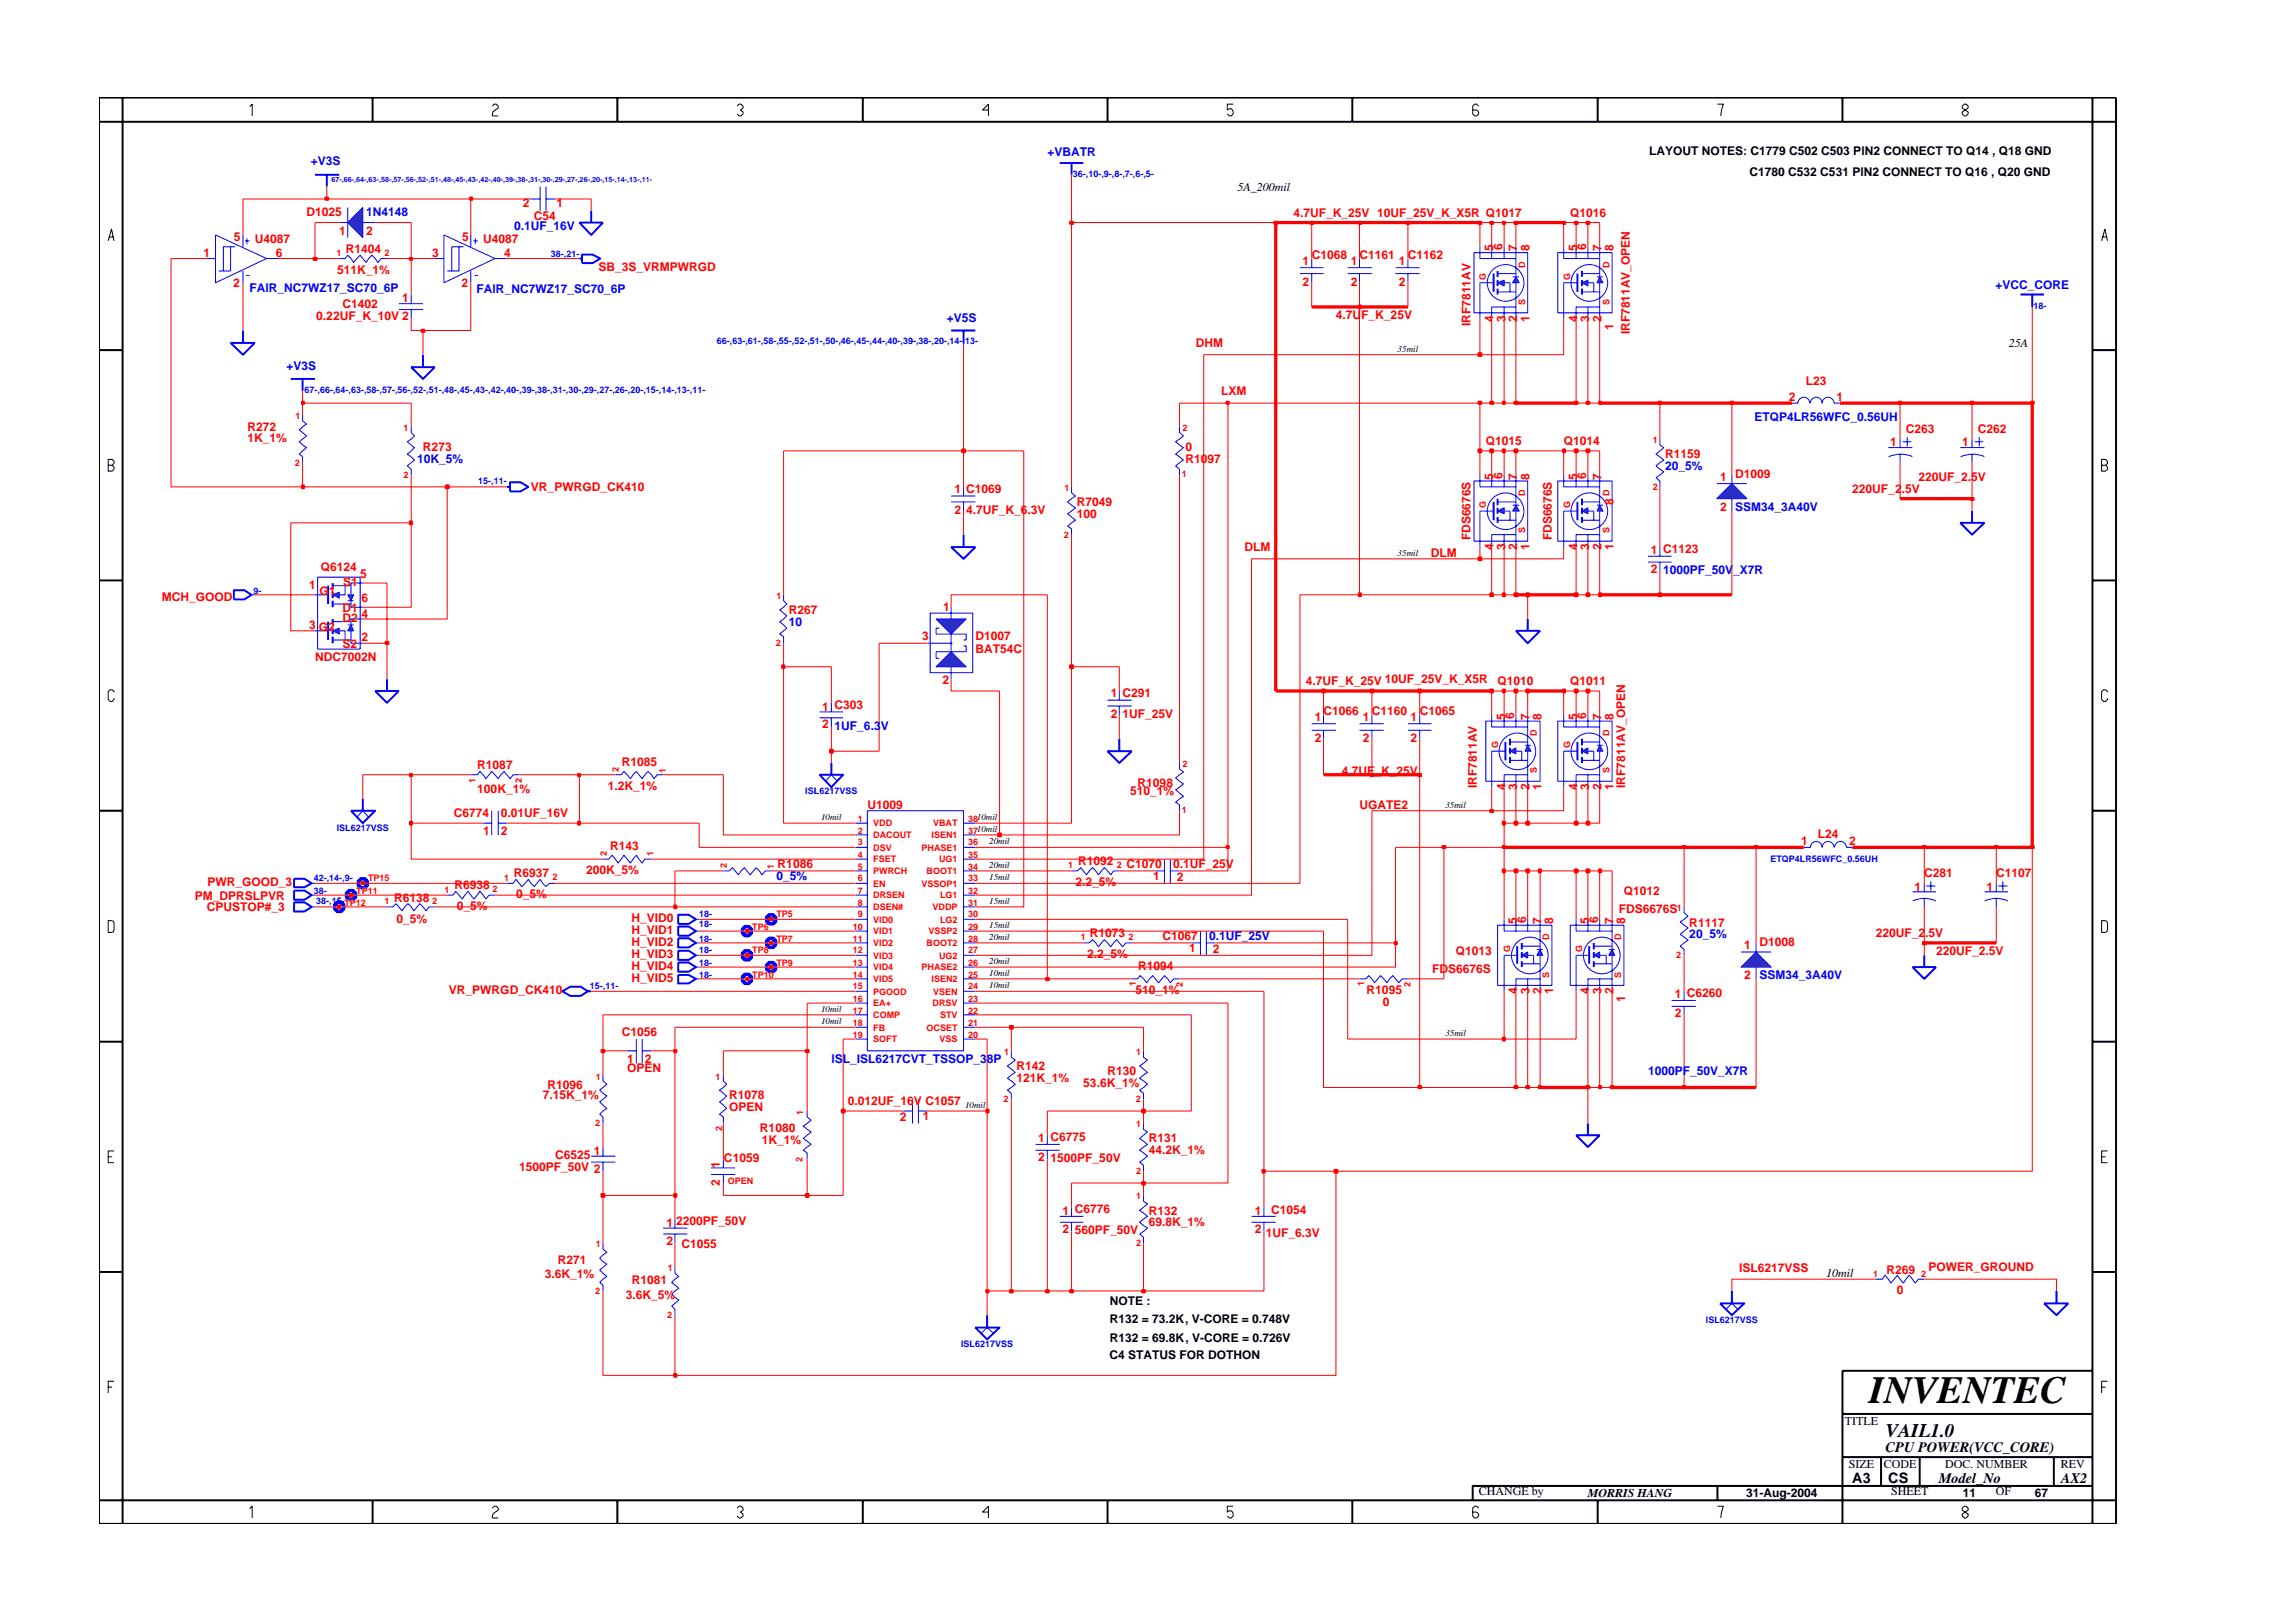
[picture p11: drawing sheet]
<svg xmlns="http://www.w3.org/2000/svg" width="297mm" height="210mm" viewBox="0 0 297 210" stroke-linecap="round" stroke-linejoin="round" font-family="sans-serif">
<defs><g id="words">
<text font-size="5" x="241.8" y="181.6">INVENTEC</text>
<text font-size="2.5" x="244" y="185.9">VAIL1.0</text>
<g font-size="1.9">
<text x="239.6" y="191.9">A3</text>
<text x="244" y="187.9">CPU POWER(VCC_CORE)</text>
<text x="244.3" y="192">CS</text>
<text x="250.8" y="191.9">Model_No</text>
<text x="266.6" y="191.9">AX2</text>
</g>
<g font-size="1.6" fill="#00f">
<text x="40.2" y="21.4">+V3S</text>
<text x="135.5" y="20.2">+VBATR</text>
<text x="47.4" y="28">1N4148</text>
<text x="66.5" y="29.8">0.1UF_16V</text>
<text x="32.3" y="37.8">FAIR_NC7WZ17_SC70_6P</text>
<text x="61.7" y="37.9">FAIR_NC7WZ17_SC70_6P</text>
<text x="122.5" y="41.6">+V5S</text>
<text x="258.1" y="37.4">+VCC_CORE</text>
<text x="37.1" y="47.8">+V3S</text>
<text x="54" y="59.9">10K_5%</text>
<text x="227" y="54.5">ETQP4LR56WFC_0.56UH</text>
<text x="215.4" y="60.8">20_5%</text>
<text x="215.2" y="74.3">1000PF_50V_X7R</text>
<text x="102.1" y="81">10</text>
<text x="108" y="94.5">1UF_6.3V</text>
<text x="100.4" y="113.8">0_5%</text>
<text x="156.4" y="121.6">0.1UF_25V</text>
<text x="218.6" y="121.4">20_5%</text>
<text x="107.6" y="137.6">ISL_ISL6217CVT_TSSOP_38P</text>
<text x="213.2" y="139.1">1000PF_50V_X7R</text>
</g>
<g font-size="1.6">
<text x="213.4" y="20.1">LAYOUT NOTES: C1779 C502 C503 PIN2 CONNECT TO Q14 , Q18 GND</text>
<text x="226.3" y="22.8">C1780 C532 C531 PIN2 CONNECT TO Q16 , Q20 GND</text>
<text x="160.1" y="24.7">5A_200mil</text>
<text x="259.9" y="44.9">25A</text>
<text x="236.3" y="165.3">10mil</text>
<text x="143.6" y="168.9">NOTE :</text>
<text x="143.6" y="171.3">R132 = 73.2K, V-CORE = 0.748V</text>
<text x="143.6" y="173.6">R132 = 69.8K, V-CORE = 0.726V</text>
<text x="143.5" y="175.8">C4 STATUS FOR DOTHON</text>
<text x="238.7" y="184.4">TITLE</text>
<text x="239.2" y="190">SIZE</text>
<text x="243.7" y="190">CODE</text>
<text x="251.6" y="190">DOC. NUMBER</text>
<text x="266.6" y="190">REV</text>
<text x="191.3" y="193.5">CHANGE by</text>
<text x="205.4" y="193.7">MORRIS HANG</text>
<text x="225.9" y="193.7">31-Aug-2004</text>
<text x="244.7" y="193.5">SHEET</text>
<text x="253.9" y="193.7">11</text>
<text x="258.2" y="193.5">OF</text>
<text x="263.3" y="193.7">67</text>
</g>
<g font-size="1.6" fill="#f00">
<text x="39.6" y="28">D1025</text>
<text x="67.7" y="26.8">2</text>
<text x="69.1" y="28.4">C54</text>
<text x="72" y="26.8">1</text>
<text x="167.3" y="28">4.7UF_K_25V 10UF_25V_K_X5R Q1017</text>
<text x="203.1" y="28">Q1016</text>
<text x="26.3" y="33.3">1</text>
<text x="30.2" y="31.2">5</text>
<text x="33" y="31.5">U4087</text>
<text x="35.7" y="33.3">6</text>
<text x="43.6" y="35.5">511K_1%</text>
<text x="43.9" y="30.4">1</text>
<text x="44.7" y="32.8">R1404</text>
<text x="47.4" y="30.4">2</text>
<text x="55.9" y="33.3">3</text>
<text x="59.8" y="31.2">5</text>
<text x="62.5" y="31.5">U4087</text>
<text x="65.2" y="33.3">4</text>
<text x="77.4" y="35">SB_3S_VRMPWRGD</text>
<text x="168.5" y="34.3">1</text>
<text x="169.7" y="33.5">C1068</text>
<text x="174.8" y="34.3">1</text>
<text x="175.9" y="33.5">C1161</text>
<text x="181" y="34.3">1</text>
<text x="182.1" y="33.5">C1162</text>
<text x="193.2" y="32.5" transform="rotate(-90 193.2 32.5)">5</text>
<text x="194.4" y="32.4" transform="rotate(-90 194.4 32.4)">6</text>
<text x="196.3" y="32.5" transform="rotate(-90 196.3 32.5)">7</text>
<text x="197.9" y="32.5" transform="rotate(-90 197.9 32.5)">8</text>
<text x="204.1" y="32.5" transform="rotate(-90 204.1 32.5)">5</text>
<text x="205.2" y="32.4" transform="rotate(-90 205.2 32.4)">6</text>
<text x="207.2" y="32.5" transform="rotate(-90 207.2 32.5)">7</text>
<text x="208.7" y="32.5" transform="rotate(-90 208.7 32.5)">8</text>
<text x="30.2" y="37.2">2</text>
<text x="40.9" y="41.4">0.22UF_K_10V 2</text>
<text x="44.3" y="39.8">C1402</text>
<text x="52" y="39.1">1</text>
<text x="59.7" y="37.2">2</text>
<text x="168.5" y="37">2</text>
<text x="172.8" y="41.2">4.7UF_K_25V</text>
<text x="174.8" y="37">2</text>
<text x="181" y="37">2</text>
<text x="193.2" y="41.7" transform="rotate(-90 193.2 41.7)">4</text>
<text x="194.8" y="41.7" transform="rotate(-90 194.8 41.7)">3</text>
<text x="196.3" y="41.7" transform="rotate(-90 196.3 41.7)">2</text>
<text x="197.9" y="41.7" transform="rotate(-90 197.9 41.7)">1</text>
<text x="204.1" y="41.7" transform="rotate(-90 204.1 41.7)">4</text>
<text x="205.6" y="41.7" transform="rotate(-90 205.6 41.7)">3</text>
<text x="207.2" y="41.7" transform="rotate(-90 207.2 41.7)">2</text>
<text x="154.7" y="45">DHM</text>
<text x="190.2" y="42.2" transform="rotate(-90 190.2 42.2)">IRF7811AV</text>
<text x="208.7" y="42.7" transform="rotate(-90 208.7 42.7)">1</text>
<text x="210.8" y="43.3" transform="rotate(-90 210.8 43.3)">IRF7811AV_OPEN</text>
<text x="158" y="51.1">LXM</text>
<text x="231.4" y="51.9">2</text>
<text x="233.6" y="49.8">L23</text>
<text x="237.6" y="51.9">1</text>
<text x="32" y="55.7">R272</text>
<text x="32" y="57.2">1K_1%</text>
<text x="54.7" y="58.3">R273</text>
<text x="153.4" y="58.3">0</text>
<text x="153.4" y="59.9">R1097</text>
<text x="192.2" y="57.6">Q1015</text>
<text x="202.3" y="57.6">Q1014</text>
<text x="215.4" y="59.3">R1159</text>
<text x="244.5" y="57.8">1</text>
<text x="246.6" y="56">C263</text>
<text x="253.9" y="57.8">1</text>
<text x="255.9" y="56">C262</text>
<text x="68.7" y="63.6">VR_PWRGD_CK410</text>
<text x="123.5" y="63.8">1 C1069</text>
<text x="139.3" y="65.5">R7049</text>
<text x="193.2" y="62.1" transform="rotate(-90 193.2 62.1)">5</text>
<text x="194.4" y="61.9" transform="rotate(-90 194.4 61.9)">6</text>
<text x="196.3" y="62.1" transform="rotate(-90 196.3 62.1)">7</text>
<text x="197.9" y="62.1" transform="rotate(-90 197.9 62.1)">8</text>
<text x="204.1" y="62.1" transform="rotate(-90 204.1 62.1)">5</text>
<text x="205.2" y="61.9" transform="rotate(-90 205.2 61.9)">6</text>
<text x="207.2" y="62.1" transform="rotate(-90 207.2 62.1)">7</text>
<text x="208.7" y="65.3" transform="rotate(-90 208.7 65.3)">8</text>
<text x="222.5" y="62.2">1</text>
<text x="224.5" y="61.8">D1009</text>
<text x="239.6" y="63.8">220UF_2.5V</text>
<text x="248.2" y="62.2">220UF_2.5V</text>
<text x="123.5" y="66.5">2</text>
<text x="125" y="66.5">4.7UF_K_6.3V</text>
<text x="139.3" y="67.1">100</text>
<text x="161" y="71.4">DLM</text>
<text x="190.2" y="69.9" transform="rotate(-90 190.2 69.9)">FDS6676S</text>
<text x="193.2" y="71.1" transform="rotate(-90 193.2 71.1)">4</text>
<text x="194.8" y="71.1" transform="rotate(-90 194.8 71.1)">3</text>
<text x="196.3" y="71.1" transform="rotate(-90 196.3 71.1)">2</text>
<text x="197.9" y="71.1" transform="rotate(-90 197.9 71.1)">1</text>
<text x="200.8" y="69.9" transform="rotate(-90 200.8 69.9)">FDS6676S</text>
<text x="204.1" y="71.1" transform="rotate(-90 204.1 71.1)">4</text>
<text x="205.6" y="71.1" transform="rotate(-90 205.6 71.1)">3</text>
<text x="207.2" y="71.1" transform="rotate(-90 207.2 71.1)">2</text>
<text x="208.7" y="71.1" transform="rotate(-90 208.7 71.1)">1</text>
<text x="213.6" y="71.7">1 C1123</text>
<text x="222.5" y="66.1">2 SSM34_3A40V</text>
<text x="20.9" y="77.7">MCH_GOOD</text>
<text x="40" y="76.2">1</text>
<text x="41.3" y="77">G1</text>
<text x="41.5" y="73.8">Q6124</text>
<text x="44.4" y="75.9">S1</text>
<text x="46.6" y="74.8">5</text>
<text x="46.8" y="77.9">6</text>
<text x="185.1" y="72.1">DLM</text>
<text x="213.6" y="74.1">2</text>
<text x="40" y="81.4">3</text>
<text x="41.3" y="81.6">G2</text>
<text x="44.3" y="79.2">D1</text>
<text x="44.3" y="80.5">D2</text>
<text x="44.3" y="83.8">S2</text>
<text x="46.8" y="79.9">4</text>
<text x="46.8" y="83">2</text>
<text x="102.1" y="79.5">R267</text>
<text x="119.3" y="82.8">3</text>
<text x="122" y="79.1">1</text>
<text x="126.2" y="82.8">D1007</text>
<text x="40.8" y="85.5">NDC7002N</text>
<text x="121.9" y="88.5">2</text>
<text x="126.2" y="84.5">BAT54C</text>
<text x="168.9" y="88.7">4.7UF_K_25V 10UF_25V_K_X5R</text>
<text x="193.7" y="88.7">Q1010</text>
<text x="203.1" y="88.7">Q1011</text>
<text x="106.4" y="92">1 C303</text>
<text x="106.4" y="94.2">2</text>
<text x="143.7" y="90.2">1 C291</text>
<text x="143.7" y="92.9">2</text>
<text x="145.2" y="92.9">1UF_25V</text>
<text x="170.1" y="93.3">1</text>
<text x="171.2" y="92.6">C1066</text>
<text x="176.3" y="93.3">1</text>
<text x="177.5" y="92.6">C1160</text>
<text x="182.5" y="93.3">1</text>
<text x="183.7" y="92.6">C1065</text>
<text x="194.8" y="93.1" transform="rotate(-90 194.8 93.1)">5</text>
<text x="195.9" y="93" transform="rotate(-90 195.9 93)">6</text>
<text x="197.9" y="93.1" transform="rotate(-90 197.9 93.1)">7</text>
<text x="199.4" y="93.1" transform="rotate(-90 199.4 93.1)">8</text>
<text x="204.1" y="93.1" transform="rotate(-90 204.1 93.1)">5</text>
<text x="205.2" y="93" transform="rotate(-90 205.2 93)">6</text>
<text x="207.2" y="93.1" transform="rotate(-90 207.2 93.1)">7</text>
<text x="208.7" y="93.1" transform="rotate(-90 208.7 93.1)">8</text>
<text x="61.8" y="99.5">R1087</text>
<text x="80.5" y="99.1">R1085</text>
<text x="147.2" y="101.9">R1098</text>
<text x="170.1" y="96">2</text>
<text x="173.6" y="100.3">4.7UF_K_25V</text>
<text x="176.3" y="96">2</text>
<text x="182.5" y="96">2</text>
<text x="210.3" y="102" transform="rotate(-90 210.3 102)">IRF7811AV_OPEN</text>
<text x="58.7" y="105.7">C6774</text>
<text x="61.8" y="102.6">100K_1%</text>
<text x="64.8" y="105.7">0.01UF_16V</text>
<text x="78.6" y="102.2">1.2K_1%</text>
<text x="112.2" y="104.7">U1009</text>
<text x="146.2" y="102.8">510_1%</text>
<text x="175.9" y="104.7">UGATE2</text>
<text x="191.1" y="102" transform="rotate(-90 191.1 102)">IRF7811AV</text>
<text x="194.8" y="102.2" transform="rotate(-90 194.8 102.2)">4</text>
<text x="196.3" y="102.2" transform="rotate(-90 196.3 102.2)">3</text>
<text x="197.9" y="102.2" transform="rotate(-90 197.9 102.2)">2</text>
<text x="199.4" y="102.2" transform="rotate(-90 199.4 102.2)">1</text>
<text x="204.1" y="102.2" transform="rotate(-90 204.1 102.2)">4</text>
<text x="205.6" y="102.2" transform="rotate(-90 205.6 102.2)">3</text>
<text x="207.2" y="102.2" transform="rotate(-90 207.2 102.2)">2</text>
<text x="208.7" y="102.2" transform="rotate(-90 208.7 102.2)">1</text>
<text x="62.5" y="108">1</text>
<text x="64.8" y="108">2</text>
<text x="66.5" y="113.6">R6937</text>
<text x="75.8" y="113.1">200K_5%</text>
<text x="78.9" y="110">R143</text>
<text x="100.6" y="112.3">R1086</text>
<text x="139.5" y="111.9">R1092</text>
<text x="145.7" y="112.3">C1070</text>
<text x="149.2" y="113.8">1</text>
<text x="151.8" y="112.3">0.1UF_25V</text>
<text x="233" y="109.4">1</text>
<text x="235.2" y="108.5">L24</text>
<text x="239.2" y="109.4">2</text>
<text x="248.9" y="113.5">C281</text>
<text x="258.3" y="113.5">C1107</text>
<text x="25.2" y="116.4">PM_DPRSLPVR</text>
<text x="26.8" y="117.9">CPUSTOP#_3</text>
<text x="26.8" y="114.6">PWR_GOOD_3</text>
<text x="51" y="116.7">R6138</text>
<text x="51.3" y="119.4">0_5%</text>
<text x="58.8" y="115.1">R6938</text>
<text x="59.1" y="117.8">0_5%</text>
<text x="66.8" y="116.3">0_5%</text>
<text x="81.7" y="119.3">H_VID0</text>
<text x="139.1" y="114.7">2.2_5%</text>
<text x="152.3" y="114.1">2</text>
<text x="196.3" y="119.6" transform="rotate(-90 196.3 119.6)">5</text>
<text x="197.4" y="119.4" transform="rotate(-90 197.4 119.4)">6</text>
<text x="199.4" y="119.6" transform="rotate(-90 199.4 119.6)">7</text>
<text x="200.9" y="119.6" transform="rotate(-90 200.9 119.6)">8</text>
<text x="205.6" y="119.6" transform="rotate(-90 205.6 119.6)">5</text>
<text x="206.7" y="119.4" transform="rotate(-90 206.7 119.4)">6</text>
<text x="208.7" y="119.6" transform="rotate(-90 208.7 119.6)">7</text>
<text x="209.4" y="118.1">FDS6676S</text>
<text x="210.1" y="115.8">Q1012</text>
<text x="210.3" y="119.6" transform="rotate(-90 210.3 119.6)">8</text>
<text x="218.6" y="119.9">R1117</text>
<text x="247.7" y="115.2">1</text>
<text x="257" y="115.2">1</text>
<text x="81.7" y="120.9">H_VID1</text>
<text x="81.7" y="122.4">H_VID2</text>
<text x="81.7" y="123.9">H_VID3</text>
<text x="81.7" y="125.6">H_VID4</text>
<text x="140.7" y="124">2.2_5%</text>
<text x="141" y="121.3">R1073</text>
<text x="147.3" y="125.5">R1094</text>
<text x="150.4" y="121.6">C1067</text>
<text x="153.8" y="123.2">1</text>
<text x="156.9" y="123.4">2</text>
<text x="185.3" y="125.9">FDS6676S</text>
<text x="188.3" y="123.6">Q1013</text>
<text x="225.7" y="122.9">1</text>
<text x="227.6" y="122.4">D1008</text>
<text x="242.7" y="121.3">220UF_2.5V</text>
<text x="250.5" y="123.6">220UF_2.5V</text>
<text x="58.1" y="128.6">VR_PWRGD_CK410</text>
<text x="81.7" y="127.1">H_VID5</text>
<text x="146.9" y="128.7">510_1%</text>
<text x="176.8" y="128.7">R1095</text>
<text x="178.9" y="130.2">0</text>
<text x="196.3" y="128.6" transform="rotate(-90 196.3 128.6)">4</text>
<text x="197.9" y="128.6" transform="rotate(-90 197.9 128.6)">3</text>
<text x="199.4" y="128.6" transform="rotate(-90 199.4 128.6)">2</text>
<text x="200.9" y="128.6" transform="rotate(-90 200.9 128.6)">1</text>
<text x="205.6" y="128.6" transform="rotate(-90 205.6 128.6)">4</text>
<text x="207.2" y="128.6" transform="rotate(-90 207.2 128.6)">3</text>
<text x="208.7" y="128.6" transform="rotate(-90 208.7 128.6)">2</text>
<text x="210.3" y="129.7" transform="rotate(-90 210.3 129.7)">1</text>
<text x="216.7" y="129.2">1 C6260</text>
<text x="216.7" y="131.6">2</text>
<text x="225.7" y="126.7">2 SSM34_3A40V</text>
<text x="80.5" y="134.1">C1056</text>
<text x="81.1" y="137.6">1</text>
<text x="83.4" y="137.6">2</text>
<text x="70.2" y="142.3">7.15K_1%</text>
<text x="70.8" y="140.9">R1096</text>
<text x="81.1" y="138.7">OPEN</text>
<text x="94.3" y="142.3">R1078</text>
<text x="94.3" y="143.8">OPEN</text>
<text x="109.7" y="143">0.012UF_16V C1057</text>
<text x="131.5" y="138.5">R142</text>
<text x="131.5" y="140.1">121K_1%</text>
<text x="140.2" y="140.7">53.6K_1%</text>
<text x="143.3" y="139.1">R130</text>
<text x="76.8" y="149.5">1</text>
<text x="98.3" y="146.5">R1080</text>
<text x="98.6" y="148.1">1K_1%</text>
<text x="116.4" y="145.1">2</text>
<text x="119.4" y="144.9">1</text>
<text x="134.3" y="147.8">1 C6775</text>
<text x="148.6" y="147.8">R131</text>
<text x="148.6" y="149.4">44.2K_1%</text>
<text x="67.2" y="151.6">1500PF_50V 2</text>
<text x="71.8" y="150">C6525</text>
<text x="93.1" y="153.4" transform="rotate(-90 93.1 153.4)">2</text>
<text x="93.1" y="151.2" transform="rotate(-90 93.1 151.2)">1</text>
<text x="93.7" y="150.3">C1059</text>
<text x="134.3" y="150.2">2</text>
<text x="135.9" y="150.4">1500PF_50V</text>
<text x="86.2" y="158.8">1</text>
<text x="86.2" y="161.1">2</text>
<text x="87.5" y="158.5">2200PF_50V</text>
<text x="88.2" y="161.5">C1055</text>
<text x="137.4" y="157.2">1 C6776</text>
<text x="137.4" y="159.5">2</text>
<text x="139.1" y="159.7">560PF_50V</text>
<text x="148.6" y="157.2">R132</text>
<text x="148.6" y="158.7">69.8K_1%</text>
<text x="162.3" y="157.2">1</text>
<text x="162.3" y="159.5">2</text>
<text x="163.8" y="160">1UF_6.3V</text>
<text x="164.5" y="157.1">C1054</text>
<text x="70.5" y="165.4">3.6K_1%</text>
<text x="72.2" y="163.6">R271</text>
<text x="81.7" y="166.1">R1081</text>
<text x="225" y="164.6">ISL6217VSS</text>
<text x="244" y="164.9">R269</text>
<text x="245.4" y="167.5">0</text>
<text x="249.5" y="164.4">POWER_GROUND</text>
<text x="81" y="168.1">3.6K_5%</text>
</g>
<g font-size="1.2" fill="#00f">
<text x="138.8" y="22.9">36-,10-,9-,8-,7-,6-,5-</text>
<text x="71.3" y="33.2">38-,21-</text>
<text x="263.1" y="40">18-</text>
<text x="92.7" y="44.6">66-,63-,61-,58-,55-,52-,51-,50-,46-,45-,44-,40-,39-,38-,20-,14-,13-</text>
<text x="39.4" y="50.8">67-,66-,64-,63-,58-,57-,56-,52-,51-,48-,45-,43-,42-,40-,39-,38-,31-,30-,29-,27-,26-,20-,15-,14-,13-,11-</text>
<text x="61.9" y="62.7">15-,11-</text>
<text x="32.8" y="76.8">9-</text>
<text x="43.6" y="107.6">ISL6217VSS</text>
<text x="104.2" y="102.7">ISL6217VSS</text>
<text x="229" y="111.5">ETQP4LR56WFC_0.56UH</text>
<text x="40.6" y="114.1">42-,14-,9-</text>
<text x="40.6" y="115.7">38-</text>
<text x="40.9" y="117">38-,15-TP12</text>
<text x="90.5" y="120">18-</text>
<text x="90.5" y="118.6">18-</text>
<text x="90.5" y="125">18-</text>
<text x="90.5" y="121.8">18-</text>
<text x="90.5" y="123.4">18-</text>
<text x="76.3" y="128">15-,11-</text>
<text x="90.5" y="126.5">18-</text>
<text x="220.7" y="171.2">ISL6217VSS</text>
<text x="124.3" y="174.4">ISL6217VSS</text>
</g>
<g font-size="1.2" fill="#f00">
<text x="43.5" y="33.1">1</text>
<text x="49.7" y="33.1">2</text>
<text x="197.3" y="34.6" transform="rotate(-90 197.3 34.6)">D</text>
<text x="208.2" y="34.6" transform="rotate(-90 208.2 34.6)">D</text>
<text x="192.2" y="36.3" transform="rotate(-90 192.2 36.3)">G</text>
<text x="197.3" y="39.5" transform="rotate(-90 197.3 39.5)">S</text>
<text x="203.1" y="36.3" transform="rotate(-90 203.1 36.3)">G</text>
<text x="208.2" y="39.5" transform="rotate(-90 208.2 39.5)">S</text>
<text x="38.2" y="54.2">1</text>
<text x="52.2" y="55.8">1</text>
<text x="153" y="55.7">2</text>
<text x="213.8" y="57.3">1</text>
<text x="38.1" y="60.3">2</text>
<text x="52.2" y="61.8">2</text>
<text x="137.7" y="63.5">1</text>
<text x="152.9" y="61.7">1</text>
<text x="192.2" y="65.7" transform="rotate(-90 192.2 65.7)">G</text>
<text x="197.3" y="64.2" transform="rotate(-90 197.3 64.2)">D</text>
<text x="203.1" y="65.7" transform="rotate(-90 203.1 65.7)">G</text>
<text x="208.2" y="64.2" transform="rotate(-90 208.2 64.2)">D</text>
<text x="213.8" y="63.4">2</text>
<text x="137.6" y="69.6">2</text>
<text x="197.3" y="69" transform="rotate(-90 197.3 69)">S</text>
<text x="208.2" y="69" transform="rotate(-90 208.2 69)">S</text>
<text x="100.4" y="77.6">1</text>
<text x="100.4" y="83.6">2</text>
<text x="198.8" y="95.3" transform="rotate(-90 198.8 95.3)">D</text>
<text x="208.2" y="95.3" transform="rotate(-90 208.2 95.3)">D</text>
<text x="61.5" y="101.3" transform="rotate(-90 61.5 101.3)">1</text>
<text x="67.5" y="101.3" transform="rotate(-90 67.5 101.3)">2</text>
<text x="80" y="99.9" transform="rotate(-90 80 99.9)">2</text>
<text x="86.1" y="100" transform="rotate(-90 86.1 100)">1</text>
<text x="153" y="99.3">2</text>
<text x="193.8" y="96.8" transform="rotate(-90 193.8 96.8)">G</text>
<text x="198.8" y="100.1" transform="rotate(-90 198.8 100.1)">S</text>
<text x="203.1" y="96.8" transform="rotate(-90 203.1 96.8)">G</text>
<text x="208.2" y="100.1" transform="rotate(-90 208.2 100.1)">S</text>
<text x="111" y="107.9">2</text>
<text x="111" y="106.4">1</text>
<text x="113" y="107">VDD</text>
<text x="120.7" y="107">VBAT</text>
<text x="125.3" y="106.4">3810mil</text>
<text x="125.3" y="107.9">3710mil</text>
<text x="152.9" y="105.3">1</text>
<text x="65.2" y="114">1</text>
<text x="71.5" y="113.9">2</text>
<text x="78.5" y="110.8" transform="rotate(-90 78.5 110.8)">2</text>
<text x="84.5" y="110.8" transform="rotate(-90 84.5 110.8)">1</text>
<text x="94" y="112.3" transform="rotate(-90 94 112.3)">2</text>
<text x="100.1" y="112.4" transform="rotate(-90 100.1 112.4)">1</text>
<text x="111" y="112.5">5</text>
<text x="111" y="109.4">3</text>
<text x="111" y="111">4</text>
<text x="113" y="108.5">DACOUT</text>
<text x="113" y="113.1">PWRCH</text>
<text x="113" y="110.1">DSV</text>
<text x="113" y="111.6">FSET</text>
<text x="119.2" y="110.1">PHASE1</text>
<text x="119.9" y="113.1">BOOT1</text>
<text x="120.5" y="108.5">ISEN1</text>
<text x="121.5" y="111.6">UG1</text>
<text x="125.3" y="112.5">34</text>
<text x="125.3" y="109.4">36</text>
<text x="125.3" y="111">35</text>
<text x="138.2" y="112.4">1</text>
<text x="144.5" y="112.4">2</text>
<text x="46.1" y="115.7">TP11</text>
<text x="47.6" y="114.1">TP15</text>
<text x="49.7" y="117">1</text>
<text x="55.9" y="117">2</text>
<text x="57.5" y="115.5">1</text>
<text x="63.7" y="115.4">2</text>
<text x="100.4" y="118.7">TP5</text>
<text x="111" y="115.7">7</text>
<text x="111" y="118.7">9</text>
<text x="111" y="117.2">8</text>
<text x="111" y="114.1">6</text>
<text x="113" y="116.3">DRSEN</text>
<text x="113" y="119.4">VID0</text>
<text x="113" y="117.8">DSEN#</text>
<text x="113" y="114.7">EN</text>
<text x="119.2" y="114.7">VSSOP1</text>
<text x="120.7" y="117.8">VDDP</text>
<text x="121.6" y="116.3">LG1</text>
<text x="121.6" y="119.4">LG2</text>
<text x="125.3" y="117.2">31</text>
<text x="125.3" y="114.1">33</text>
<text x="125.3" y="115.7">32</text>
<text x="125.3" y="118.7">30</text>
<text x="216.9" y="118">1</text>
<text x="97.3" y="123.4">TP8</text>
<text x="97.3" y="120.3">TP6</text>
<text x="100.4" y="121.8">TP7</text>
<text x="100.4" y="125">TP9</text>
<text x="110.3" y="120.3">10</text>
<text x="110.3" y="121.8">11</text>
<text x="110.3" y="123.4">12</text>
<text x="110.3" y="125">13</text>
<text x="113" y="120.9">VID1</text>
<text x="113" y="122.4">VID2</text>
<text x="113" y="124.1">VID3</text>
<text x="113" y="125.6">VID4</text>
<text x="119.2" y="125.6">PHASE2</text>
<text x="119.9" y="122.4">BOOT2</text>
<text x="120.1" y="120.9">VSSP2</text>
<text x="121.5" y="124.1">UG2</text>
<text x="125.3" y="121.8">28</text>
<text x="125.3" y="120.3">29</text>
<text x="125.3" y="125">26</text>
<text x="125.3" y="123.4">27</text>
<text x="139.8" y="121.7">1</text>
<text x="146" y="121.7">2</text>
<text x="195.4" y="123.2" transform="rotate(-90 195.4 123.2)">G</text>
<text x="200.4" y="121.7" transform="rotate(-90 200.4 121.7)">D</text>
<text x="204.7" y="123.2" transform="rotate(-90 204.7 123.2)">G</text>
<text x="209.8" y="121.7" transform="rotate(-90 209.8 121.7)">D</text>
<text x="216.9" y="124">2</text>
<text x="97.3" y="126.5">TP10</text>
<text x="110.3" y="131.2">17</text>
<text x="110.3" y="126.5">14</text>
<text x="110.3" y="128">15</text>
<text x="110.3" y="129.6">16</text>
<text x="113" y="131.8">COMP</text>
<text x="113" y="127.1">VID5</text>
<text x="113" y="128.7">PGOOD</text>
<text x="113" y="130.2">EA+</text>
<text x="120.5" y="127.1">ISEN2</text>
<text x="120.7" y="130.2">DRSV</text>
<text x="120.7" y="128.7">VSEN</text>
<text x="121.6" y="131.8">STV</text>
<text x="125.3" y="129.6">23</text>
<text x="125.3" y="128">24</text>
<text x="125.3" y="131.2">22</text>
<text x="125.3" y="126.5">25</text>
<text x="146.9" y="127.6" transform="rotate(-90 146.9 127.6)">1</text>
<text x="153" y="127.7" transform="rotate(-90 153 127.7)">2</text>
<text x="176.5" y="127.6" transform="rotate(-90 176.5 127.6)">1</text>
<text x="182.5" y="127.7" transform="rotate(-90 182.5 127.7)">2</text>
<text x="200.4" y="126.5" transform="rotate(-90 200.4 126.5)">S</text>
<text x="209.8" y="126.5" transform="rotate(-90 209.8 126.5)">S</text>
<text x="110.3" y="134.3">19</text>
<text x="110.3" y="132.8">18</text>
<text x="113" y="134.9">SOFT</text>
<text x="113" y="133.4">FB</text>
<text x="119.9" y="133.4">OCSET</text>
<text x="121.6" y="134.9">VSS</text>
<text x="125.3" y="134.3">20</text>
<text x="125.3" y="132.8">21</text>
<text x="129.9" y="136.6">1</text>
<text x="147" y="136.6">1</text>
<text x="77.1" y="139.7">1</text>
<text x="92.6" y="139.7">1</text>
<text x="129.8" y="142.6">2</text>
<text x="146.9" y="142.6">2</text>
<text x="77" y="145.7">2</text>
<text x="93.4" y="146.4" transform="rotate(-90 93.4 146.4)">2</text>
<text x="103.9" y="144.3" transform="rotate(-90 103.9 144.3)">1</text>
<text x="147" y="145.9">1</text>
<text x="94.2" y="153.2">OPEN</text>
<text x="103.8" y="150.4" transform="rotate(-90 103.8 150.4)">2</text>
<text x="147" y="155.2">1</text>
<text x="147" y="152">2</text>
<text x="77.1" y="161.4">1</text>
<text x="147" y="161.3">2</text>
<text x="77" y="167.5">2</text>
<text x="86.4" y="164.5">1</text>
<text x="242.3" y="165.2">1</text>
<text x="248.5" y="165.2">2</text>
<text x="86.3" y="170.6">2</text>
</g>
<g font-size="1.2">
<text x="180.8" y="45.5">35mil</text>
<text x="180.8" y="71.9">35mil</text>
<text x="106.2" y="106.2">10mil</text>
<text x="187" y="104.5">35mil</text>
<text x="128" y="113.9">15mil</text>
<text x="128" y="112.3">20mil</text>
<text x="128" y="109.2">20mil</text>
<text x="128" y="117">15mil</text>
<text x="128" y="124.8">20mil</text>
<text x="128" y="120.1">15mil</text>
<text x="128" y="121.6">20mil</text>
<text x="106.2" y="131">10mil</text>
<text x="128" y="126.3">10mil</text>
<text x="128" y="127.9">10mil</text>
<text x="106.2" y="132.6">10mil</text>
<text x="187" y="134.1">35mil</text>
<text x="124.9" y="143.4">10mil</text>
</g>
<text font-size=".9" fill="#00f" x="42.9" y="23.6">67-,66-,64-,63-,58-,57-,56-,52-,51-,48-,45-,43-,42-,40-,39-,38-,31-,30-,29-,27-,26-,20-,15-,14-,13-,11-</text>
</g></defs>
<path d="M196.3 122.4v2.3" fill="none" stroke="#00f" stroke-width=".25"/>
<path d="M194.6 123.6h1.7" fill="none" stroke="#00f" stroke-width=".13"/>
<path d="M199.2 122.9l.4 .7h-.8z" fill-rule="evenodd" fill="#3c3cc8" stroke="#00f" stroke-width=".13"/>
<path d="M198.8 122.9h.8" fill="none" stroke="#00f" stroke-width=".13"/>
<path d="M196.9 123.6l.7-.4v.8z" fill-rule="evenodd" fill="#3c3cc8" stroke="#00f" stroke-width=".13"/>
<path d="M193.2 35.4v2.4M72.8 128.3l1-.6h1.3l1 .6-1 .6h-1.3zM76.1 128.3h.4M87.7 121.4h1.4l.9 .6-.9 .6h-1.4zM196.9 122v.9M196.9 123.2v.8M196.9 124.4v.8M264.4 168.7h3.2l-1.5 1.5zM266.1 167.1v1.6" fill="none" stroke="#00f" stroke-width=".25"/>
<g fill="none" stroke="#00f" stroke-width=".13">
<path d="M26.8 33.5h1.1M27.9 30.4l6.6 3.1-6.6 3.1zM29.8 31.9v3.2h-.9M30.4 31.9h-1.5v3.2h-.6M31.4 30.4v1.5M31.4 35.1v1.5M31.7 31.2h.6M31.9 35.7h.4M31.9 30.8v.8M34.5 33.5h1.6M191.5 36.6h1.7M214.7 56.8v.8l.6 .3-1.1 .9 1.1 .7-1.1 .8 1.1 .8-1.1 .7 .5 .4v.8"/>
<path d="M213.2 72h3.1M213.2 72.7h3.1M214.7 70.8v1.2M214.7 72.7v1.1M182.1 93.7h3.1M182.1 94.5h3.1M183.7 92.6v1.1M183.7 94.5v1.1M193.7 119.7h7.1v7.8h-7.1zM194.6 119v1.5h4.6M196.1 119v1.5M197.6 119v1.5"/>
<path d="M199.2 119v3.9M90 122h.5M175.9 126.7h.8l.4-.4 .7 .9 .8-.9 .8 .9 .8-.9 .8 .9 .4-.5h.7M194.6 123.6v4.7M196.9 124.7h2.3M196.9 122.4h2.3M197.6 123.6h.8v1.1M197.6 126.7v1.6M199.2 123.6v4.7M199.2 126.7h-3.1v1.6M85.8 158.9h3.1M85.8 159.7h3.1"/>
<path d="M87.3 157.7v1.2M87.3 159.7v1.2"/>
<circle cx="197.9" cy="123.6" r="2.37"/>
</g>
<path d="M99.2 118.7l.3-.3h.5l.4 .3v.5l-.4 .4h-.5l-.3-.4zM99.3 121.6l.2-.2h.5l.4 .4v.5l-.4 .3h-.5l-.3-.3v-.5z" fill="none" stroke="#00f" stroke-width=".42"/>
<path d="M196.1 35.8l.4 .8h-.8z" fill-rule="evenodd" fill="#3c3cc8" stroke="#00f" stroke-width=".13"/>
<path d="M195.7 35.8h.8" fill="none" stroke="#00f" stroke-width=".13"/>
<path d="M193.7 36.6l.9-.3v.7z" fill-rule="evenodd" fill="#3c3cc8" stroke="#00f" stroke-width=".13"/>
<path d="M75 28.8h3l-1.5 1.6zM76.5 27.3v1.5M193.7 35.1v.7M193.7 36.3v.7M193.7 37.4v.7M253.6 67.7h3.1l-1.6 1.5zM255.1 66.1v1.6M42.4 80.4v2.4M87.7 124.6h1.4l.9 .6-.9 .5h-1.4z" fill="none" stroke="#00f" stroke-width=".25"/>
<g fill="none" stroke="#00f" stroke-width=".13">
<path d="M43.9 33.5h.7l.4-.5 .7 1 .9-1 .8 1 .7-1 .8 1 .4-.5h.8M190.7 32.7h6.9v7.8h-6.9zM191.5 31.9v1.6h4.6M191.5 36.6v4.6M193 31.9v1.6M193.7 37.8h2.4M193.7 35.4h2.4M194.6 36.6h.8v1.2M194.6 31.9v1.6M194.6 39.7v1.5M196.1 31.9v3.9M196.1 36.6v4.6"/>
<path d="M196.1 39.7h-3.1v1.5M39.1 53.7v.8l.6 .4-1 .7 1 .8-1 .8 1 .7-1 .9 .4 .3v.8M40.8 81.6h1.6M60.9 100.3h.9l.3-.5 .8 1 .7-1 .9 1 .7-1 .8 1 .4-.5h.8M233.4 109.7h.8a.76 .76 0 0 1 .8-.8 .76 .76 0 0 1 .7 .8 .76 .76 0 0 1 .8-.8 .76 .76 0 0 1 .8 .8M237.3 109.7a.76 .76 0 0 1 .8-.8 .76 .76 0 0 1 .8 .8h.7M90 125.2h.5M93.6 139.1v.8l.4 .4-.9 .8 .9 .7-.9 .8 .9 .8-.9 .8 .5 .3v.9M140.2 122h.7l.4-.4 .8 .9 .8-.9 .8 .9 .8-.9 .7 .9 .5-.5h.7"/>
<circle cx="194.8" cy="36.6" r="2.37"/>
</g>
<path d="M45.4 80.9l.3 .7h-.7z" fill-rule="evenodd" fill="#3c3cc8" stroke="#00f" stroke-width=".13"/>
<path d="M45 80.9h.7" fill="none" stroke="#00f" stroke-width=".13"/>
<path d="M43 81.6l.9-.3v.8z" fill-rule="evenodd" fill="#3c3cc8" stroke="#00f" stroke-width=".13"/>
<path d="M42.4 75.8v2.4M43 80.1v.8M43 81.3v.8M43 82.4v.8" fill="none" stroke="#00f" stroke-width=".25"/>
<path d="M40.8 77h1.6M43 82.8h2.4M43 80.4h2.4M43.9 81.6h.7v1.2M45.4 81.6v1.6h1.5M46.9 80.1h-1.5v.8" fill="none" stroke="#00f" stroke-width=".13"/>
<path d="M45 77h.7l-.3 .7z" fill-rule="evenodd" fill="#3c3cc8" stroke="#00f" stroke-width=".13"/>
<path d="M45 77.7h.7" fill="none" stroke="#00f" stroke-width=".13"/>
<path d="M43 77l.9-.4v.8z" fill-rule="evenodd" fill="#3c3cc8" stroke="#00f" stroke-width=".13"/>
<path d="M137.1 21.1h3.1M138.6 21.1v1.5M123 42.8h3.2M124.7 42.8v1.6M43 75.5v.7M43 76.6v.8M43 77.7v.9M204.1 96v2.4M38 116.8h1.4l.9 .6-.9 .6h-1.4zM87.7 126.2h1.4l.9 .5-.9 .6h-1.4z" fill="none" stroke="#00f" stroke-width=".25"/>
<g fill="none" stroke="#00f" stroke-width=".13">
<path d="M56.2 33.5h1.2M57.4 30.4l6.6 3.1-6.6 3.1zM59.4 31.9v3.2h-1M60 31.9h-1.6v3.2h-.5M60.9 30.4v1.5M60.9 35.1v1.5M61.2 31.2h.6M61.4 35.7h.4M61.5 30.8v.8M64 33.5h1.6M152.6 55.2v.8l.5 .4-1 .8 1 .7-1 .9 1 .7-1 .8 .5 .4v.8M231.8 52.2h.8a.76 .76 0 0 1 .8-.8 .76 .76 0 0 1 .7 .8"/>
<path d="M234.2 52.2a.76 .76 0 0 1 .8-.8 .76 .76 0 0 1 .7 .8 .76 .76 0 0 1 .8-.8 .76 .76 0 0 1 .8 .8h.7M244.3 57.9h3.1M245.8 56.8v1.1M245.8 58.8v1.1M246.2 57.2h1.1M246.7 56.6v1.2M247.4 59.1a3.7 3.7 0 0 0-3.1 0M41.1 74.7h5.5v9.3h-5.5zM43 75.8h2.4M43 78.2h2.4M44.6 75.8v1.2h-.7M45.4 77.7v.9h1.5"/>
<path d="M46.9 75.5h-1.5v1.5M202.3 97.2h1.8M40.3 117.4h.5M65.6 114.3h.8l.3-.5 .8 .9 .9-.9 .7 .9 .8-.9 .7 .9 .5-.4h.7M90 126.7h.5M134 148.1h3.1M134 148.9h3.1M135.5 146.9v1.2M135.5 148.9v1.1M147.9 154.7v.8l.5 .3-1 .8 1 .8-1 .8 1 .7-1 .8 .5 .4v.8"/>
</g>
<path d="M44.8 115.6l.4-.4h.5l.3 .4v.5l-.3 .3h-.5l-.4-.3zM96.2 120.1l.2-.2h.5l.3 .3v.5l-.3 .4h-.5l-.4-.4v-.5z" fill="none" stroke="#00f" stroke-width=".42"/>
<path d="M207 96.4l.4 .8h-.8z" fill-rule="evenodd" fill="#3c3cc8" stroke="#00f" stroke-width=".13"/>
<path d="M206.6 96.4h.8" fill="none" stroke="#00f" stroke-width=".13"/>
<path d="M204.7 97.2l.7-.4v.8z" fill-rule="evenodd" fill="#3c3cc8" stroke="#00f" stroke-width=".13"/>
<path d="M40.8 22.6h3.1M42.3 22.6v1.5M194.8 96v2.4M204.7 95.6v.8M204.7 96.8v.8M204.7 98v.7M45.4 104.9h3.1l-1.6 1.6zM46.9 103.4v1.5M126.2 171.8h3.1l-1.6 1.5zM127.7 170.2v1.6" fill="none" stroke="#00f" stroke-width=".25"/>
<g fill="none" stroke="#00f" stroke-width=".13">
<path d="M68.7 25.8h1.2M69.9 24.1v3.2M70.6 25.8h1.2M70.6 24.1v3.2M174.4 34.6h3.1M174.4 35.4h3.1M175.9 33.5v1.1M175.9 35.4v1.2M123 64.2h3.2M123 65h3.2M124.7 63v1.2M124.7 65v1.1"/>
<path d="M106 92.1h3.1M106 92.9h3.1M107.6 90.9v1.2M107.6 92.9v1.2M143.3 90.6h3.1M143.3 91.4h3.1M144.8 89.4v1.2M144.8 91.4v1.2M169.7 93.7h3.1M169.7 94.5h3.1M171.2 92.6v1.1M171.2 94.5v1.1"/>
<path d="M193 97.2h1.8M201.5 93.3h7.1v7.8h-7.1zM202.3 92.6v1.5h4.7M202.3 97.2v4.7M203.9 92.6v1.5M204.7 98.4h2.3M204.7 96h2.3M205.4 97.2h.8v1.2M205.4 92.6v1.5M207 92.6v3.8M207 97.2v4.7M46.2 105.8l.7-.9 .8 .9"/>
<path d="M138.6 112.7h.8l.4-.4 .8 .9 .7-.9 .8 .9 .8-.9 .8 .9 .3-.5h.8M205.4 100.3v1.6M207 100.3h-3.1v1.6M130.8 136v.8l.5 .4-1 .7 1 .9-1 .7 1 .8-1 .8 .5 .4v.8M137.1 157.4h3.1M137.1 158.2h3.1M138.6 156.2v1.2M138.6 158.2v1.2M126.9 172.6l.8-.8 .9 .8"/>
<circle cx="205.6" cy="97.2" r="2.37"/>
</g>
<path d="M197.6 96.4l.5 .8h-.8z" fill-rule="evenodd" fill="#3c3cc8" stroke="#00f" stroke-width=".13"/>
<path d="M197.3 96.4h.8" fill="none" stroke="#00f" stroke-width=".13"/>
<path d="M195.4 97.2l.7-.4v.8z" fill-rule="evenodd" fill="#3c3cc8" stroke="#00f" stroke-width=".13"/>
<path d="M195.4 95.6v.8M195.4 96.8v.8M195.4 98v.7" fill="none" stroke="#00f" stroke-width=".25"/>
<g fill="none" stroke="#00f" stroke-width=".13">
<path d="M43.9 28.8h1.1M45 26.9v3.8M46.9 28.8h1.6M192.2 93.3h7v7.8h-7zM193 92.6v1.5h4.6M193 97.2v4.7M194.6 92.6v1.5M195.4 98.4h2.2M195.4 96h2.2M196.1 97.2h.8v1.2M196.1 92.6v1.5M197.6 92.6v3.8"/>
<path d="M197.6 97.2v4.7M196.1 100.3v1.6M197.6 100.3h-3v1.6"/>
<circle cx="196.3" cy="97.2" r="2.37"/>
</g>
<path d="M46.9 26.9v3.8l-1.9-1.9z" fill-rule="evenodd" fill="#3c3cc8" stroke="#00f" stroke-width=".13"/>
<g fill="none" stroke="#00f" stroke-width=".13">
<path d="M253.6 57.9h3.1M255.1 56.8v1.1M255.1 58.8v1.1M255.5 57.2h1.1M256.1 56.6v1.2M256.7 59.1a3.7 3.7 0 0 0-3.1 0M175.9 93.7h3.1M175.9 94.5h3.1M177.5 92.6v1.1M177.5 94.5v1.1M62.5 106.5h1.1M63.6 104.9v3.1"/>
<path d="M64.5 106.5h1.1M64.5 104.9v3.1M217.9 117.4v.7l.5 .4-1 .8 1 .8-1 .8 1 .8-1 .7 .5 .5v.7M81.1 136h1.2M82.3 134.5v3.1M83.1 136h1.2M83.1 134.5v3.1M90 120.5h.5M154.1 122h1.2M155.3 120.5v3.1M156.1 122h1.2M156.1 120.5v3.1"/>
<path d="M161.9 157.4h3.1M161.9 158.2h3.1M163.5 156.2v1.2M163.5 158.2v1.2M87.3 164v.8l.5 .4-.9 .8 .9 .7-.9 .8 .9 .7-.9 .8 .4 .4v.8"/>
</g>
<path d="M87.7 119.9h1.4l.9 .6-.9 .6h-1.4z" fill="none" stroke="#00f" stroke-width=".25"/>
<g fill="#3c3cc8" stroke="#00f" stroke-width=".13">
<path d="M121.1 80.1h3.9l-2 2z" fill-rule="evenodd"/>
<path d="M123 84.3l2 2h-3.9z" fill-rule="evenodd"/>
</g>
<path d="M120 83.2h3M121.1 84.3h3.9M121.1 82.1h3.9" fill="none" stroke="#00f" stroke-width=".13"/>
<circle cx="123.1" cy="83.3" r=".08" fill="#3c3cc8" stroke="#00f" stroke-width=".13"/>
<path d="M120.3 79.3h5.5v7.8h-5.5zM123 78.6v1.5M202.3 66.1h1.8M121.1 84.3v.9h.4M121.5 81.3h-.4v.8M123 82.1v2.2M123 86.3v1.6M124.7 83.6h.3v.7M125 82.1v.7h-.3M50.1 117.4h.7l.5-.5 .7 1 .8-1 .7 1 .8-1 .8 1 .4-.5h.7M93.6 112.7h.7l.5-.4 .7 .9 .8-.9 .8 .9 .7-.9 .8 .9 .4-.5h.8M146.4 126.7h.8l.3-.4 .9 .9 .7-.9 .8 .9 .8-.9 .7 .9 .4-.5h.8" fill="none" stroke="#00f" stroke-width=".13"/>
<path d="M204.1 65v2.3" fill="none" stroke="#00f" stroke-width=".25"/>
<path d="M207 65.4l.4 .7h-.8z" fill-rule="evenodd" fill="#3c3cc8" stroke="#00f" stroke-width=".13"/>
<path d="M206.6 65.4h.8" fill="none" stroke="#00f" stroke-width=".13"/>
<path d="M204.7 66.1l.7-.4v.8z" fill-rule="evenodd" fill="#3c3cc8" stroke="#00f" stroke-width=".13"/>
<path d="M204.1 35.4v2.4M204.7 64.5v.9M204.7 65.7v.8M204.7 66.9v.8M247.4 125.2h3.1l-1.6 1.5zM248.9 123.6v1.6" fill="none" stroke="#00f" stroke-width=".25"/>
<g fill="none" stroke="#00f" stroke-width=".13">
<path d="M202.3 36.6h1.8M201.5 62.2h7.1v7.8h-7.1zM202.3 61.5v1.5h4.7M202.3 66.1v4.7M203.9 61.5v1.5M204.7 67.3h2.3M204.7 65h2.3M205.4 66.1h.8v1.2M205.4 61.5v1.5M205.4 69.2v1.6M207 61.5v3.9M207 66.1v4.7"/>
<path d="M207 69.2h-3.1v1.6M149.5 112.7h1.2M150.7 111.2v3.1M151.4 112.7h1.2M151.4 111.2v3.1"/>
<circle cx="205.6" cy="66.2" r="2.37"/>
</g>
<path d="M207 35.8l.4 .8h-.8z" fill-rule="evenodd" fill="#3c3cc8" stroke="#00f" stroke-width=".13"/>
<path d="M206.6 35.8h.8" fill="none" stroke="#00f" stroke-width=".13"/>
<path d="M204.7 36.6l.7-.3v.7z" fill-rule="evenodd" fill="#3c3cc8" stroke="#00f" stroke-width=".13"/>
<path d="M75 33.5h.3M75.3 32.9h1.4l1 .6-1 .6h-1.4zM204.7 35.1v.7M204.7 36.3v.7M204.7 37.4v.7M87.7 118.4h1.4l.9 .6-.9 .6h-1.4zM205.6 122.4v2.3M222.5 168.7h3.2l-1.6 1.5zM224.1 167.1v1.6" fill="none" stroke="#00f" stroke-width=".25"/>
<g fill="none" stroke="#00f" stroke-width=".13">
<path d="M51.6 39.3h3.1M53.2 38.1v1.2M201.5 32.7h7.1v7.8h-7.1zM202.3 31.9v1.6h4.7M202.3 36.6v4.6M203.9 31.9v1.6M204.7 37.8h2.3M204.7 35.4h2.3M205.4 36.6h.8v1.2M205.4 31.9v1.6M205.4 39.7v1.5M207 31.9v3.9"/>
<path d="M207 36.6v4.6M207 39.7h-3.1v1.5M51.6 40.1h3.1M53.2 40.1v1.1M152.6 98.7v.8l.5 .4-1 .8 1 .7-1 .8 1 .9-1 .7 .5 .4v.7M90 119h.5M203.9 123.6h1.7M216.3 129.5h3.1M216.3 130.2h3.1M217.9 128.3v1.2M217.9 130.2v1.1M116.9 143.8h1.2"/>
<path d="M118.1 142.3v3.1M118.8 143.8h1.2M118.8 142.3v3.1M223.3 169.4l.8-.7 .7 .7M242.7 165.5h.8l.4-.5 .7 1 .9-1 .7 1 .8-1 .8 1 .4-.5h.7"/>
<circle cx="205.6" cy="36.6" r="2.37"/>
</g>
<path d="M43.3 117.1l.3-.3h.5l.4 .3v.5l-.4 .4h-.5l-.3-.4z" fill="none" stroke="#00f" stroke-width=".42"/>
<path d="M208.6 122.9l.3 .7h-.8z" fill-rule="evenodd" fill="#3c3cc8" stroke="#00f" stroke-width=".13"/>
<path d="M208.1 122.9h.8" fill="none" stroke="#00f" stroke-width=".13"/>
<path d="M206.2 123.6l.8-.4v.8z" fill-rule="evenodd" fill="#3c3cc8" stroke="#00f" stroke-width=".13"/>
<path d="M206.2 122v.9M206.2 123.2v.8M206.2 124.4v.8" fill="none" stroke="#00f" stroke-width=".25"/>
<g fill="none" stroke="#00f" stroke-width=".13">
<path d="M168.2 34.6h3M168.2 35.4h3M169.7 33.5v1.1M169.7 35.4v1.2M222.1 62.6h3.9M224.1 61.5v1.1M224.1 64.5v1.6M203.1 119.7h7v7.8h-7zM203.9 119v1.5h4.7M205.4 119v1.5M207 119v1.5M208.6 119v3.9"/>
<path d="M203.9 123.6v4.7M206.2 124.7h2.4M206.2 122.4h2.4M207 123.6h.8v1.1M207 126.7v1.6M208.6 123.6v4.7M208.6 126.7h-3.2v1.6M78 160.9v.7l.5 .5-.9 .7 .9 .8-.9 .8 .9 .8-.9 .8 .4 .3v.8"/>
<circle cx="207.2" cy="123.6" r="2.37"/>
</g>
<path d="M224.1 62.6l1.9 1.9h-3.9z" fill-rule="evenodd" fill="#3c3cc8" stroke="#00f" stroke-width=".13"/>
<g fill="none" stroke="#00f" stroke-width=".13">
<path d="M180.5 34.6h3.2M180.5 35.4h3.2M182.1 33.5v1.1M182.1 35.4v1.2M53.2 55.2v.8l.4 .4-.9 .8 .9 .7-.9 .9 .9 .7-.9 .8 .5 .4v.8M32.5 77h.5M191.5 66.1h1.7M40.3 114.3h.5M40.3 115.8h.5M78 111.2h.8l.4-.5 .8 1 .7-1 .9 1 .7-1 .8 1 .3-.5h.9M79.6 100.3h.8l.3-.5 .9 1 .7-1 .8 1 .7-1 .8 1 .4-.5h.8M110.7 111.2h1.5"/>
<path d="M110.7 114.3h1.5M110.7 106.5h1.5M110.7 108h1.5M110.7 109.7h1.5M110.7 112.7h1.5M110.7 115.8h1.5M110.7 117.4h1.5M110.7 119h1.5M112.2 104.9h12.5v31.1h-12.5zM124.7 111.2h1.5M124.7 114.3h1.5M124.7 106.5h1.5"/>
<path d="M124.7 108h1.5M124.7 109.7h1.5M124.7 112.7h1.5M124.7 115.8h1.5M124.7 117.4h1.5M124.7 119h1.5M110.7 120.5h1.5M110.7 122h1.5M110.7 123.6h1.5M110.7 125.2h1.5M110.7 126.7h1.5M110.7 128.3h1.5"/>
<path d="M110.7 129.8h1.5M110.7 131.3h1.5M110.7 132.9h1.5M110.7 134.5h1.5M124.7 120.5h1.5M124.7 122h1.5M124.7 123.6h1.5M124.7 125.2h1.5M124.7 126.7h1.5M124.7 128.3h1.5M124.7 129.8h1.5M124.7 131.3h1.5"/>
<path d="M124.7 132.9h1.5M124.7 134.5h1.5M147.9 136v.8l.5 .4-1 .7 1 .9-1 .7 1 .8-1 .8 .5 .4v.8M92 151.1h3.1M92 152h3.1M93.6 150v1.1M93.6 152v1.1M147.9 145.4v.7l.5 .4-1 .8 1 .8-1 .8 1 .7-1 .8 .5 .4v.8"/>
</g>
<path d="M261.4 38.1h3M262.9 38.1v1.6M30.3 76.4h1.3l.9 .6-.9 .6h-1.3zM65.6 63h.4M66 62.4h1.3l1.1 .6-1.1 .6h-1.3zM123 70.8h3.2l-1.5 1.5zM124.7 69.2v1.6M193.2 65v2.3M143.3 97.2h3.1l-1.6 1.5zM144.8 95.6v1.6M38 113.7h1.4l.9 .6-.9 .5h-1.4zM38 115.2h1.4l.9 .6-.9 .6h-1.4z" fill="none" stroke="#00f" stroke-width=".25"/>
<path d="M96.1 123.3l.3-.3h.5l.3 .4v.5l-.3 .3h-.5l-.4-.3v-.5zM96.1 126.3l.3-.2h.5l.3 .3v.5l-.3 .4h-.5l-.4-.4v-.5z" fill="none" stroke="#00f" stroke-width=".42"/>
<path d="M196.1 65.4l.4 .7h-.8z" fill-rule="evenodd" fill="#3c3cc8" stroke="#00f" stroke-width=".13"/>
<path d="M195.7 65.4h.8" fill="none" stroke="#00f" stroke-width=".13"/>
<path d="M193.7 66.1l.9-.4v.8z" fill-rule="evenodd" fill="#3c3cc8" stroke="#00f" stroke-width=".13"/>
<path d="M193.7 64.5v.9M193.7 65.7v.8M193.7 66.9v.8M196.1 81.6h3.1l-1.6 1.6zM197.6 80.1v1.5M87.7 123h1.4l.9 .6-.9 .6h-1.4z" fill="none" stroke="#00f" stroke-width=".25"/>
<g fill="none" stroke="#00f" stroke-width=".13">
<path d="M190.7 62.2h6.9v7.8h-6.9zM191.5 61.5v1.5h4.6M191.5 66.1v4.7M193 61.5v1.5M193.7 67.3h2.4M193.7 65h2.4M194.6 66.1h.8v1.2M194.6 61.5v1.5M194.6 69.2v1.6M196.1 61.5v3.9M196.1 66.1v4.7M196.1 69.2h-3.1v1.6"/>
<path d="M57.9 115.8h.7l.4-.5 .8 1 .8-1 .7 1 .8-1 .8 1 .4-.5h.7M256.7 115.4h3.1M256.8 116.6a3.6 3.6 0 0 1 3 0M258.3 114.3v1.1M258.3 116.3v1.1M258.5 114.7h1.2M259.1 114.1v1.1M78 139.1v.8l.5 .4-.9 .8 .9 .7-.9 .8 .9 .8-.9 .8 .4 .3v.9M90 123.6h.5M225.2 123.2h3.9M227.2 122v1.2M227.2 125.2v1.5"/>
<circle cx="194.8" cy="66.2" r="2.37"/>
</g>
<path d="M99.3 124.7l.2-.1h.5l.4 .3v.5l-.4 .3h-.5l-.3-.3v-.5z" fill="none" stroke="#00f" stroke-width=".42"/>
<path d="M225.2 125.2l2-2 1.9 2z" fill-rule="evenodd" fill="#3c3cc8" stroke="#00f" stroke-width=".13"/>
<path d="M46.4 114l.3-.3h.5l.3 .4v.5l-.3 .3h-.5l-.4-.3v-.5z" fill="none" stroke="#00f" stroke-width=".42"/>
<g fill="none" stroke="#00f" stroke-width=".13">
<path d="M101.4 77v.7l.4 .5-.9 .7 .9 .8-.9 .7 .9 .9-.9 .8 .5 .3v.8M138.6 63v.8l.5 .4-1 .8 1 .7-1 .8 1 .8-1 .8 .5 .3v.8M106.8 101.1l.8-.8 .7 .8M247.4 115.4h3.1M247.4 116.6a3.6 3.6 0 0 1 3.1 0M248.9 114.3v1.1M248.9 116.3v1.1M249.2 114.7h1.2M249.8 114.1v1.1M76.5 149.6h3.1M76.5 150.4h3.1M78 148.4v1.2"/>
<path d="M78 150.4v1.2M104.4 143.8v.7l.5 .5-1 .7 1 .8-1 .8 1 .8-1 .8 .5 .3v.8"/>
</g>
<path d="M29.8 44.4h3.2l-1.6 1.5zM31.4 42.8v1.6M37.6 49h3.2M39.1 49v1.6M53.2 47.5h3l-1.5 1.5zM54.7 45.9v1.6M48.5 89.4h3.1l-1.5 1.5zM50.1 87.9v1.5M107.6 98.7v1.6M106 100.3h3.1l-1.5 1.6zM203.9 146.9h3.1l-1.6 1.5zM205.4 145.4v1.5" fill="none" stroke="#00f" stroke-width=".25"/>
<path d="M78 167.1v10.9h9.3" fill="none" stroke="#f00" stroke-width=".13"/>
<path d="M87.2 177.8h.3v.4h-.3z" fill-rule="evenodd" fill="#8e2323" stroke="#f00" stroke-width=".25"/>
<path d="M87.2 177.8h.3v.4h-.3z" fill="none" stroke="#f00" stroke-width=".25"/>
<path d="M172.8 151.6v26.4h-85.5v-7.8M127.7 167.1v3.1" fill="none" stroke="#f00" stroke-width=".13"/>
<path d="M127.6 167h.3v.2h-.3z" fill-rule="evenodd" fill="#8e2323" stroke="#f00" stroke-width=".25"/>
<path d="M127.6 167h.3v.2h-.3z" fill="none" stroke="#f00" stroke-width=".25"/>
<path d="M127.7 143.8v23.3h3.1" fill="none" stroke="#f00" stroke-width=".13"/>
<path d="M130.7 167v.2h.3v-.2z" fill-rule="evenodd" fill="#8e2323" stroke="#f00" stroke-width=".25"/>
<path d="M130.7 167h.3v.2h-.3z" fill="none" stroke="#f00" stroke-width=".25"/>
<path d="M130.8 142.3v24.8h4.7" fill="none" stroke="#f00" stroke-width=".13"/>
<path d="M135.3 167h.4v.2h-.4z" fill-rule="evenodd" fill="#8e2323" stroke="#f00" stroke-width=".25"/>
<path d="M135.3 167h.4v.2h-.4z" fill="none" stroke="#f00" stroke-width=".25"/>
<path d="M135.5 150v17.1h3.1" fill="none" stroke="#f00" stroke-width=".13"/>
<path d="M138.5 167h.3v.2h-.3z" fill-rule="evenodd" fill="#8e2323" stroke="#f00" stroke-width=".25"/>
<path d="M138.5 167h.3v.2h-.3z" fill="none" stroke="#f00" stroke-width=".25"/>
<path d="M138.6 159.4v7.7h9.3" fill="none" stroke="#f00" stroke-width=".13"/>
<path d="M147.8 167h.3v.2h-.3z" fill-rule="evenodd" fill="#8e2323" stroke="#f00" stroke-width=".25"/>
<path d="M147.8 167h.3v.2h-.3z" fill="none" stroke="#f00" stroke-width=".25"/>
<path d="M78 154.7v6.2M87.3 154.7v3M138.6 153.1v3.1M163.5 159.4v7.7h-15.6v-6.2M163.5 151.6v4.6M87.3 160.9v3.1M242.7 165.5h-18.6v1.6M248.9 165.5h17.2v1.6" fill="none" stroke="#f00" stroke-width=".13"/>
<path d="M77.8 154.5h.4v.4h-.4z" fill-rule="evenodd" fill="#8e2323" stroke="#f00" stroke-width=".25"/>
<path d="M77.8 154.5h.4v.4h-.4z" fill="none" stroke="#f00" stroke-width=".25"/>
<path d="M78 151.6v3.1h9.3" fill="none" stroke="#f00" stroke-width=".13"/>
<path d="M87.2 154.5h.3v.4h-.3z" fill-rule="evenodd" fill="#8e2323" stroke="#f00" stroke-width=".25"/>
<path d="M87.2 154.5h.3v.4h-.3z" fill="none" stroke="#f00" stroke-width=".25"/>
<path d="M87.3 136v18.7M93.6 153.1v1.6h10.8" fill="none" stroke="#f00" stroke-width=".13"/>
<path d="M104.3 154.5h.3v.4h-.3z" fill-rule="evenodd" fill="#8e2323" stroke="#f00" stroke-width=".25"/>
<path d="M104.3 154.5h.3v.4h-.3z" fill="none" stroke="#f00" stroke-width=".25"/>
<path d="M109.1 143.8v10.9h-4.7v-4.7M138.6 153.1h9.3v1.6" fill="none" stroke="#f00" stroke-width=".13"/>
<path d="M147.8 153h.3v.3h-.3z" fill-rule="evenodd" fill="#8e2323" stroke="#f00" stroke-width=".25"/>
<path d="M147.8 153h.3v.3h-.3z" fill="none" stroke="#f00" stroke-width=".25"/>
<path d="M158.9 129.8v23.3h-11v-1.5" fill="none" stroke="#f00" stroke-width=".13"/>
<path d="M163.4 151.4h.2v.3h-.2z" fill-rule="evenodd" fill="#8e2323" stroke="#f00" stroke-width=".25"/>
<path d="M163.4 151.4h.2v.3h-.2z" fill="none" stroke="#f00" stroke-width=".25"/>
<path d="M163.5 128.3v23.3h9.3" fill="none" stroke="#f00" stroke-width=".13"/>
<path d="M172.7 151.4h.3v.3h-.3z" fill-rule="evenodd" fill="#8e2323" stroke="#f00" stroke-width=".25"/>
<path d="M172.7 151.4h.3v.3h-.3z" fill="none" stroke="#f00" stroke-width=".25"/>
<path d="M262.9 109.7v41.9h-90.1M104.4 136v7.8M78 145.4v3M93.6 145.4v4.6M135.5 143.8v3.1M147.9 143.8v1.6M205.4 140.7v4.7" fill="none" stroke="#f00" stroke-width=".13"/>
<path d="M108.9 143.6h.3v.3h-.3z" fill-rule="evenodd" fill="#8e2323" stroke="#f00" stroke-width=".25"/>
<path d="M108.9 143.6h.3v.3h-.3z" fill="none" stroke="#f00" stroke-width=".25"/>
<path d="M109.1 134.5v9.3h7.8M120 143.8h7.7" fill="none" stroke="#f00" stroke-width=".13"/>
<path d="M127.6 143.6h.3v.3h-.3z" fill-rule="evenodd" fill="#8e2323" stroke="#f00" stroke-width=".25"/>
<path d="M127.6 143.6h.3v.3h-.3z" fill="none" stroke="#f00" stroke-width=".25"/>
<path d="M127.7 134.5v9.3M135.5 143.8h12.4" fill="none" stroke="#f00" stroke-width=".13"/>
<path d="M147.8 143.6h.3v.3h-.3z" fill-rule="evenodd" fill="#8e2323" stroke="#f00" stroke-width=".25"/>
<path d="M147.8 143.6h.3v.3h-.3z" fill="none" stroke="#f00" stroke-width=".25"/>
<path d="M154.1 131.3v12.5h-6.2v-1.5M171.2 120.5v20.2h12.5" fill="none" stroke="#f00" stroke-width=".13"/>
<path d="M183.5 140.6h.3v.2h-.3z" fill-rule="evenodd" fill="#8e2323" stroke="#f00" stroke-width=".25"/>
<path d="M183.5 140.6h.3v.2h-.3z" fill="none" stroke="#f00" stroke-width=".25"/>
<path d="M183.7 100.3v40.4h12.4" fill="none" stroke="#f00" stroke-width=".13"/>
<path d="M195.9 140.6h.4v.2h-.4z" fill-rule="evenodd" fill="#8e2323" stroke="#f00" stroke-width=".25"/>
<path d="M195.9 140.6h.4v.2h-.4z" fill="none" stroke="#f00" stroke-width=".25"/>
<path d="M196.1 128.3v12.4h1.5" fill="none" stroke="#f00" stroke-width=".13"/>
<path d="M197.5 140.6h.3v.2h-.3z" fill-rule="evenodd" fill="#8e2323" stroke="#f00" stroke-width=".25"/>
<path d="M197.5 140.6h.3v.2h-.3z" fill="none" stroke="#f00" stroke-width=".25"/>
<path d="M197.6 128.3v12.4h1.6" fill="none" stroke="#f00" stroke-width=".13"/>
<path d="M199.1 140.6h.2v.2h-.2z" fill-rule="evenodd" fill="#8e2323" stroke="#f00" stroke-width=".25"/>
<path d="M199.1 140.6h.2v.2h-.2z" fill="none" stroke="#f00" stroke-width=".25"/>
<path d="M199.2 140.7h6.2" fill="none" stroke="#f00" stroke-width=".42"/>
<path d="M199.2 128.3v12.4" fill="none" stroke="#f00" stroke-width=".13"/>
<path d="M205.3 140.6h.3v.2h-.3z" fill-rule="evenodd" fill="#8e2323" stroke="#f00" stroke-width=".25"/>
<path d="M205.3 140.6h.3v.2h-.3z" fill="none" stroke="#f00" stroke-width=".25"/>
<path d="M205.4 128.3v12.4h1.6" fill="none" stroke="#f00" stroke-width=".13"/>
<path d="M206.9 140.6h.2v.2h-.2z" fill-rule="evenodd" fill="#8e2323" stroke="#f00" stroke-width=".25"/>
<path d="M206.9 140.6h.2v.2h-.2z" fill="none" stroke="#f00" stroke-width=".25"/>
<path d="M207 128.3v12.4h1.6" fill="none" stroke="#f00" stroke-width=".13"/>
<path d="M208.4 140.6h.3v.2h-.3z" fill-rule="evenodd" fill="#8e2323" stroke="#f00" stroke-width=".25"/>
<path d="M208.4 140.6h.3v.2h-.3z" fill="none" stroke="#f00" stroke-width=".25"/>
<path d="M208.6 140.7h9.3" fill="none" stroke="#f00" stroke-width=".42"/>
<path d="M208.6 128.3v12.4" fill="none" stroke="#f00" stroke-width=".13"/>
<path d="M217.7 140.6h.3v.2h-.3z" fill-rule="evenodd" fill="#8e2323" stroke="#f00" stroke-width=".25"/>
<path d="M217.7 140.6h.3v.2h-.3z" fill="none" stroke="#f00" stroke-width=".25"/>
<path d="M78 136v3.1M93.6 136v3.1M217.9 131.3v9.4M227.2 126.7v14" fill="none" stroke="#f00" stroke-width=".13"/>
<path d="M217.9 140.7h9.3" fill="none" stroke="#f00" stroke-width=".42"/>
<path d="M77.8 135.9h.4v.3h-.4z" fill-rule="evenodd" fill="#8e2323" stroke="#f00" stroke-width=".25"/>
<path d="M77.8 135.9h.4v.3h-.4z" fill="none" stroke="#f00" stroke-width=".25"/>
<path d="M78 131.3v4.7h3.1M84.3 136h3" fill="none" stroke="#f00" stroke-width=".13"/>
<path d="M87.2 135.9h.3v.3h-.3z" fill-rule="evenodd" fill="#8e2323" stroke="#f00" stroke-width=".25"/>
<path d="M87.2 135.9h.3v.3h-.3z" fill="none" stroke="#f00" stroke-width=".25"/>
<path d="M87.3 132.9v3.1M93.6 136h10.8" fill="none" stroke="#f00" stroke-width=".13"/>
<path d="M104.3 135.9h.3v.3h-.3z" fill-rule="evenodd" fill="#8e2323" stroke="#f00" stroke-width=".25"/>
<path d="M104.3 135.9h.3v.3h-.3z" fill="none" stroke="#f00" stroke-width=".25"/>
<path d="M174.4 119v15.5h20.2M104.4 129.8v6.2M109.1 134.5h1.6M126.2 134.5h1.5M130.8 132.9v3.1M147.9 132.9v3.1" fill="none" stroke="#f00" stroke-width=".13"/>
<path d="M194.4 134.3h.3v.3h-.3z" fill-rule="evenodd" fill="#8e2323" stroke="#f00" stroke-width=".25"/>
<path d="M194.4 134.3h.3v.3h-.3z" fill="none" stroke="#f00" stroke-width=".25"/>
<path d="M87.3 132.9h23.4M126.2 132.9h4.6M194.6 128.3v6.2h9.3v-6.2" fill="none" stroke="#f00" stroke-width=".13"/>
<path d="M130.7 132.8h.3v.3h-.3z" fill-rule="evenodd" fill="#8e2323" stroke="#f00" stroke-width=".25"/>
<path d="M130.7 132.8h.3v.3h-.3z" fill="none" stroke="#f00" stroke-width=".25"/>
<path d="M76.5 128.3h34.2M78 131.3h32.7M90.5 126.7h6.1M104.4 129.8h6.3M126.2 131.3h27.9M126.2 129.8h32.7M126.2 128.3h37.3M130.8 132.9h17.1M217.9 123.6v4.7" fill="none" stroke="#f00" stroke-width=".13"/>
<path d="M96.5 126.6h.3v.2h-.3z" fill-rule="evenodd" fill="#8e2323" stroke="#f00" stroke-width=".25"/>
<path d="M96.5 126.6h.3v.2h-.3z" fill="none" stroke="#f00" stroke-width=".25"/>
<path d="M96.6 126.7h14.1M126.2 126.7h9.3" fill="none" stroke="#f00" stroke-width=".13"/>
<path d="M135.3 126.6h.4v.2h-.4z" fill-rule="evenodd" fill="#8e2323" stroke="#f00" stroke-width=".25"/>
<path d="M135.3 126.6h.4v.2h-.4z" fill="none" stroke="#f00" stroke-width=".25"/>
<path d="M135.5 77v49.7h10.9M186.8 109.7v17h-4.7M90.5 125.2h9.3M152.6 126.7h23.3" fill="none" stroke="#f00" stroke-width=".13"/>
<path d="M99.6 125h.3v.3h-.3z" fill-rule="evenodd" fill="#8e2323" stroke="#f00" stroke-width=".25"/>
<path d="M99.6 125h.3v.3h-.3z" fill="none" stroke="#f00" stroke-width=".25"/>
<path d="M90.5 123.6h6.1M99.8 125.2h10.9M180.5 122v3.2h-54.3" fill="none" stroke="#f00" stroke-width=".13"/>
<path d="M96.5 123.5h.3v.3h-.3z" fill-rule="evenodd" fill="#8e2323" stroke="#f00" stroke-width=".25"/>
<path d="M96.5 123.5h.3v.3h-.3z" fill="none" stroke="#f00" stroke-width=".25"/>
<path d="M177.5 114.3v9.3h-51.3M90.5 122h9.3M96.6 123.6h14.1M248.9 122v1.6" fill="none" stroke="#f00" stroke-width=".13"/>
<path d="M99.6 121.9h.3v.3h-.3z" fill-rule="evenodd" fill="#8e2323" stroke="#f00" stroke-width=".25"/>
<path d="M99.6 121.9h.3v.3h-.3z" fill="none" stroke="#f00" stroke-width=".25"/>
<path d="M99.8 122h10.9M126.2 122h14M146.4 122h7.7M157.3 122h23.2" fill="none" stroke="#f00" stroke-width=".13"/>
<path d="M180.5 121.9h.2v.3h-.2z" fill-rule="evenodd" fill="#8e2323" stroke="#f00" stroke-width=".25"/>
<path d="M180.5 121.9h.2v.3h-.2z" fill="none" stroke="#f00" stroke-width=".25"/>
<path d="M180.5 109.7v12.3M227.2 109.7v12.3" fill="none" stroke="#f00" stroke-width=".13"/>
<path d="M248.8 121.9h.3v.3h-.3z" fill-rule="evenodd" fill="#8e2323" stroke="#f00" stroke-width=".25"/>
<path d="M248.8 121.9h.3v.3h-.3z" fill="none" stroke="#f00" stroke-width=".25"/>
<path d="M248.9 117.4v4.6M258.3 117.4v4.6M90.5 120.5h6.1" fill="none" stroke="#f00" stroke-width=".13"/>
<path d="M248.9 122h9.4" fill="none" stroke="#f00" stroke-width=".42"/>
<path d="M96.5 120.3h.3v.4h-.3z" fill-rule="evenodd" fill="#8e2323" stroke="#f00" stroke-width=".25"/>
<path d="M96.5 120.3h.3v.4h-.3z" fill="none" stroke="#f00" stroke-width=".25"/>
<path d="M90.5 119h9.3M96.6 120.5h14.1M126.2 120.5h45" fill="none" stroke="#f00" stroke-width=".13"/>
<path d="M99.6 118.8v.3h.3v-.3z" fill-rule="evenodd" fill="#8e2323" stroke="#f00" stroke-width=".25"/>
<path d="M99.6 118.8h.3v.3h-.3z" fill="none" stroke="#f00" stroke-width=".25"/>
<path d="M40.8 117.4h3.1M99.8 119h10.9M126.2 119h48.2M194.6 112.7v6.3M196.1 112.7v6.3M197.6 112.7v6.3M199.2 112.7v6.3M203.9 112.7v6.3M205.4 112.7v6.3M207 112.7v6.3M208.6 112.7v6.3" fill="none" stroke="#f00" stroke-width=".13"/>
<path d="M43.7 117.2h.3v.3h-.3z" fill-rule="evenodd" fill="#8e2323" stroke="#f00" stroke-width=".25"/>
<path d="M43.7 117.2h.3v.3h-.3z" fill="none" stroke="#f00" stroke-width=".25"/>
<path d="M43.9 117.4h6.2M56.2 117.4h31.1" fill="none" stroke="#f00" stroke-width=".13"/>
<path d="M87.2 117.2h.3v.3h-.3z" fill-rule="evenodd" fill="#8e2323" stroke="#f00" stroke-width=".25"/>
<path d="M87.2 117.2h.3v.3h-.3z" fill="none" stroke="#f00" stroke-width=".25"/>
<path d="M132.4 58.3v59.1h-6.2M40.8 115.8h4.6M87.3 112.7v4.7h23.4M217.9 109.7v7.7" fill="none" stroke="#f00" stroke-width=".13"/>
<path d="M45.2 115.7h.4v.3h-.4z" fill-rule="evenodd" fill="#8e2323" stroke="#f00" stroke-width=".25"/>
<path d="M45.2 115.7h.4v.3h-.4z" fill="none" stroke="#f00" stroke-width=".25"/>
<path d="M161.9 72.3v43.5h-35.7M40.8 114.3h6.1M45.4 115.8h12.5M64 115.8h46.7" fill="none" stroke="#f00" stroke-width=".13"/>
<path d="M46.8 114.1h.3v.3h-.3z" fill-rule="evenodd" fill="#8e2323" stroke="#f00" stroke-width=".25"/>
<path d="M46.8 114.1h.3v.3h-.3z" fill="none" stroke="#f00" stroke-width=".25"/>
<path d="M168.2 77v37.3h-42M46.9 114.3h18.7M71.8 114.3h38.9M87.3 112.7h6.3M99.8 112.7h10.9M126.2 112.7h12.4M144.8 112.7h4.7M158.9 109.7v3h-6.3M177.5 104.9v9.4M248.9 109.7v4.6M258.3 109.7v4.6" fill="none" stroke="#f00" stroke-width=".13"/>
<path d="M194.4 112.5h.3v.4h-.3z" fill-rule="evenodd" fill="#8e2323" stroke="#f00" stroke-width=".25"/>
<path d="M194.4 112.5h.3v.4h-.3z" fill="none" stroke="#f00" stroke-width=".25"/>
<path d="M194.6 109.7v3h1.5" fill="none" stroke="#f00" stroke-width=".13"/>
<path d="M195.9 112.5h.4v.4h-.4z" fill-rule="evenodd" fill="#8e2323" stroke="#f00" stroke-width=".25"/>
<path d="M195.9 112.5h.4v.4h-.4z" fill="none" stroke="#f00" stroke-width=".25"/>
<path d="M196.1 112.7h1.5" fill="none" stroke="#f00" stroke-width=".13"/>
<path d="M197.5 112.5h.3v.4h-.3z" fill-rule="evenodd" fill="#8e2323" stroke="#f00" stroke-width=".25"/>
<path d="M197.5 112.5h.3v.4h-.3z" fill="none" stroke="#f00" stroke-width=".25"/>
<path d="M197.6 112.7h1.6" fill="none" stroke="#f00" stroke-width=".13"/>
<path d="M199.1 112.5h.2v.4h-.2z" fill-rule="evenodd" fill="#8e2323" stroke="#f00" stroke-width=".25"/>
<path d="M199.1 112.5h.2v.4h-.2z" fill="none" stroke="#f00" stroke-width=".25"/>
<path d="M199.2 112.7h4.7" fill="none" stroke="#f00" stroke-width=".13"/>
<path d="M203.7 112.5h.4v.4h-.4z" fill-rule="evenodd" fill="#8e2323" stroke="#f00" stroke-width=".25"/>
<path d="M203.7 112.5h.4v.4h-.4z" fill="none" stroke="#f00" stroke-width=".25"/>
<path d="M203.9 112.7h1.5" fill="none" stroke="#f00" stroke-width=".13"/>
<path d="M205.3 112.5h.3v.4h-.3z" fill-rule="evenodd" fill="#8e2323" stroke="#f00" stroke-width=".25"/>
<path d="M205.3 112.5h.3v.4h-.3z" fill="none" stroke="#f00" stroke-width=".25"/>
<path d="M205.4 112.7h1.6" fill="none" stroke="#f00" stroke-width=".13"/>
<path d="M206.9 112.5h.2v.4h-.2z" fill-rule="evenodd" fill="#8e2323" stroke="#f00" stroke-width=".25"/>
<path d="M206.9 112.5h.2v.4h-.2z" fill="none" stroke="#f00" stroke-width=".25"/>
<path d="M155.7 45.9v65.3h-29.5M53.2 106.5v4.7h24.8M84.3 111.2h26.4M90.5 106.5v3.2h20.2M126.2 109.7h32.7M207 112.7h1.6" fill="none" stroke="#f00" stroke-width=".13"/>
<path d="M158.7 109.5h.2v.2h-.2z" fill-rule="evenodd" fill="#8e2323" stroke="#f00" stroke-width=".25"/>
<path d="M158.7 109.5h.2v.2h-.2z" fill="none" stroke="#f00" stroke-width=".25"/>
<path d="M158.9 52.2v57.5M180.5 109.7h6.3" fill="none" stroke="#f00" stroke-width=".13"/>
<path d="M186.6 109.5h.4v.2h-.4z" fill-rule="evenodd" fill="#8e2323" stroke="#f00" stroke-width=".25"/>
<path d="M186.6 109.5h.4v.2h-.4z" fill="none" stroke="#f00" stroke-width=".25"/>
<path d="M186.8 109.7h7.8" fill="none" stroke="#f00" stroke-width=".13"/>
<path d="M194.4 109.5h.3v.2h-.3z" fill-rule="evenodd" fill="#8e2323" stroke="#f00" stroke-width=".25"/>
<path d="M194.4 109.5h.3v.2h-.3z" fill="none" stroke="#f00" stroke-width=".25"/>
<path d="M194.6 109.7h23.3" fill="none" stroke="#f00" stroke-width=".42"/>
<path d="M194.6 106.5v3.2" fill="none" stroke="#f00" stroke-width=".13"/>
<path d="M217.7 109.5h.3v.2h-.3z" fill-rule="evenodd" fill="#8e2323" stroke="#f00" stroke-width=".25"/>
<path d="M217.7 109.5h.3v.2h-.3z" fill="none" stroke="#f00" stroke-width=".25"/>
<path d="M217.9 109.7h9.3" fill="none" stroke="#f00" stroke-width=".42"/>
<path d="M227 109.5h.4v.2h-.4z" fill-rule="evenodd" fill="#8e2323" stroke="#f00" stroke-width=".25"/>
<path d="M227 109.5h.4v.2h-.4z" fill="none" stroke="#f00" stroke-width=".25"/>
<path d="M227.2 109.7h6.2M239.6 109.7h9.3" fill="none" stroke="#f00" stroke-width=".42"/>
<path d="M248.8 109.5h.3v.2h-.3z" fill-rule="evenodd" fill="#8e2323" stroke="#f00" stroke-width=".25"/>
<path d="M248.8 109.5h.3v.2h-.3z" fill="none" stroke="#f00" stroke-width=".25"/>
<path d="M248.9 109.7h9.4" fill="none" stroke="#f00" stroke-width=".42"/>
<path d="M258.1 109.5h.3v.2h-.3z" fill-rule="evenodd" fill="#8e2323" stroke="#f00" stroke-width=".25"/>
<path d="M258.1 109.5h.3v.2h-.3z" fill="none" stroke="#f00" stroke-width=".25"/>
<path d="M258.3 109.7h4.6" fill="none" stroke="#f00" stroke-width=".42"/>
<path d="M262.7 109.5h.4v.2h-.4z" fill-rule="evenodd" fill="#8e2323" stroke="#f00" stroke-width=".25"/>
<path d="M262.7 109.5h.4v.2h-.4z" fill="none" stroke="#f00" stroke-width=".25"/>
<path d="M262.9 52.2v57.5" fill="none" stroke="#f00" stroke-width=".42"/>
<path d="M93.6 100.3v7.7h17.1M126.2 108h3.1" fill="none" stroke="#f00" stroke-width=".13"/>
<path d="M129.1 107.9h.4v.3h-.4z" fill-rule="evenodd" fill="#8e2323" stroke="#f00" stroke-width=".25"/>
<path d="M129.1 107.9h.4v.3h-.4z" fill="none" stroke="#f00" stroke-width=".25"/>
<path d="M129.3 89.4v18.6h23.3v-3.1" fill="none" stroke="#f00" stroke-width=".13"/>
<path d="M53 106.4v.3h.3v-.3z" fill-rule="evenodd" fill="#8e2323" stroke="#f00" stroke-width=".25"/>
<path d="M53 106.4h.3v.3h-.3z" fill="none" stroke="#f00" stroke-width=".25"/>
<path d="M53.2 100.3v6.2h9.3M65.6 106.5h9.4" fill="none" stroke="#f00" stroke-width=".13"/>
<path d="M74.8 106.4h.2v.3h-.2z" fill-rule="evenodd" fill="#8e2323" stroke="#f00" stroke-width=".25"/>
<path d="M74.8 106.4h.2v.3h-.2z" fill="none" stroke="#f00" stroke-width=".25"/>
<path d="M101.4 86.3v20.2h9.3M138.6 86.3v20.2h-12.4M75 100.3v6.2h15.5" fill="none" stroke="#f00" stroke-width=".13"/>
<path d="M194.4 106.4h.3v.3h-.3z" fill-rule="evenodd" fill="#8e2323" stroke="#f00" stroke-width=".25"/>
<path d="M194.4 106.4h.3v.3h-.3z" fill="none" stroke="#f00" stroke-width=".25"/>
<path d="M194.6 101.9v4.6h1.5" fill="none" stroke="#f00" stroke-width=".13"/>
<path d="M195.9 106.4h.4v.3h-.4z" fill-rule="evenodd" fill="#8e2323" stroke="#f00" stroke-width=".25"/>
<path d="M195.9 106.4h.4v.3h-.4z" fill="none" stroke="#f00" stroke-width=".25"/>
<path d="M196.1 101.9v4.6h1.5" fill="none" stroke="#f00" stroke-width=".13"/>
<path d="M197.5 106.4h.3v.3h-.3z" fill-rule="evenodd" fill="#8e2323" stroke="#f00" stroke-width=".25"/>
<path d="M197.5 106.4h.3v.3h-.3z" fill="none" stroke="#f00" stroke-width=".25"/>
<path d="M197.6 101.9v4.6h6.3" fill="none" stroke="#f00" stroke-width=".13"/>
<path d="M203.7 106.4v.3h.4v-.3z" fill-rule="evenodd" fill="#8e2323" stroke="#f00" stroke-width=".25"/>
<path d="M203.7 106.4h.4v.3h-.4z" fill="none" stroke="#f00" stroke-width=".25"/>
<path d="M203.9 101.9v4.6h1.5" fill="none" stroke="#f00" stroke-width=".13"/>
<path d="M205.3 106.4h.3v.3h-.3z" fill-rule="evenodd" fill="#8e2323" stroke="#f00" stroke-width=".25"/>
<path d="M205.3 106.4h.3v.3h-.3z" fill="none" stroke="#f00" stroke-width=".25"/>
<path d="M177.5 104.9h15.5M205.4 101.9v4.6h1.6v-4.6" fill="none" stroke="#f00" stroke-width=".13"/>
<path d="M192.8 104.8h.4v.3h-.4z" fill-rule="evenodd" fill="#8e2323" stroke="#f00" stroke-width=".25"/>
<path d="M192.8 104.8h.4v.3h-.4z" fill="none" stroke="#f00" stroke-width=".25"/>
<path d="M53.2 100.3h-6.3v3.1M193 101.9v3h9.3v-3" fill="none" stroke="#f00" stroke-width=".13"/>
<path d="M53 100.2h.3v.2h-.3z" fill-rule="evenodd" fill="#8e2323" stroke="#f00" stroke-width=".25"/>
<path d="M53 100.2h.3v.2h-.3z" fill="none" stroke="#f00" stroke-width=".25"/>
<path d="M53.2 100.3h7.7M67.2 100.3h7.8" fill="none" stroke="#f00" stroke-width=".13"/>
<path d="M74.8 100.2h.2v.2h-.2z" fill-rule="evenodd" fill="#8e2323" stroke="#f00" stroke-width=".25"/>
<path d="M74.8 100.2h.2v.2h-.2z" fill="none" stroke="#f00" stroke-width=".25"/>
<path d="M171.2 95.6v4.7M75 100.3h4.6M85.8 100.3h7.8" fill="none" stroke="#f00" stroke-width=".13"/>
<path d="M171.2 100.3h6.3" fill="none" stroke="#f00" stroke-width=".42"/>
<path d="M177.3 100.2h.4v.2h-.4z" fill-rule="evenodd" fill="#8e2323" stroke="#f00" stroke-width=".25"/>
<path d="M177.3 100.2h.4v.2h-.4z" fill="none" stroke="#f00" stroke-width=".25"/>
<path d="M177.5 95.6v4.7" fill="none" stroke="#f00" stroke-width=".13"/>
<path d="M177.5 100.3h6.2" fill="none" stroke="#f00" stroke-width=".42"/>
<path d="M183.5 100.2h.3v.2h-.3z" fill-rule="evenodd" fill="#8e2323" stroke="#f00" stroke-width=".25"/>
<path d="M183.5 100.2h.3v.2h-.3z" fill="none" stroke="#f00" stroke-width=".25"/>
<path d="M152.6 61.5v37.2M107.6 97.2v1.5M183.7 95.6v4.7" fill="none" stroke="#f00" stroke-width=".13"/>
<path d="M107.4 97h.3v.4h-.3z" fill-rule="evenodd" fill="#8e2323" stroke="#f00" stroke-width=".25"/>
<path d="M107.4 97h.3v.4h-.3z" fill="none" stroke="#f00" stroke-width=".25"/>
<g fill="none" stroke="#f00" stroke-width=".13">
<path d="M107.6 86.3v4.6M113.7 83.2v14h-6.1v-3.1M123 87.9v1.5h6.3M144.8 86.3v3.1M144.8 92.6v3M171.2 89.4v3.2M177.5 89.4v3.2M183.7 89.4v3.2M193 89.4v3.2M194.6 89.4v3.2M196.1 89.4v3.2M197.6 89.4v3.2"/>
<path d="M202.3 89.4v3.2M203.9 89.4v3.2M205.4 89.4v3.2M207 89.4v3.2"/>
</g>
<path d="M165 28.8v60.6h6.2" fill="none" stroke="#f00" stroke-width=".42"/>
<path d="M171.1 89.3h.3v.3h-.3z" fill-rule="evenodd" fill="#8e2323" stroke="#f00" stroke-width=".25"/>
<path d="M171.1 89.3h.3v.3h-.3z" fill="none" stroke="#f00" stroke-width=".25"/>
<path d="M171.2 89.4h6.3" fill="none" stroke="#f00" stroke-width=".42"/>
<path d="M177.3 89.3h.4v.3h-.4z" fill-rule="evenodd" fill="#8e2323" stroke="#f00" stroke-width=".25"/>
<path d="M177.3 89.3h.4v.3h-.4z" fill="none" stroke="#f00" stroke-width=".25"/>
<path d="M177.5 89.4h6.2" fill="none" stroke="#f00" stroke-width=".42"/>
<path d="M183.5 89.3h.3v.3h-.3z" fill-rule="evenodd" fill="#8e2323" stroke="#f00" stroke-width=".25"/>
<path d="M183.5 89.3h.3v.3h-.3z" fill="none" stroke="#f00" stroke-width=".25"/>
<path d="M183.7 89.4h9.3" fill="none" stroke="#f00" stroke-width=".42"/>
<path d="M192.8 89.3h.4v.3h-.4z" fill-rule="evenodd" fill="#8e2323" stroke="#f00" stroke-width=".25"/>
<path d="M192.8 89.3h.4v.3h-.4z" fill="none" stroke="#f00" stroke-width=".25"/>
<path d="M193 89.4h1.6" fill="none" stroke="#f00" stroke-width=".13"/>
<path d="M194.4 89.3h.3v.3h-.3z" fill-rule="evenodd" fill="#8e2323" stroke="#f00" stroke-width=".25"/>
<path d="M194.4 89.3h.3v.3h-.3z" fill="none" stroke="#f00" stroke-width=".25"/>
<path d="M194.6 89.4h1.5" fill="none" stroke="#f00" stroke-width=".13"/>
<path d="M195.9 89.3h.4v.3h-.4z" fill-rule="evenodd" fill="#8e2323" stroke="#f00" stroke-width=".25"/>
<path d="M195.9 89.3h.4v.3h-.4z" fill="none" stroke="#f00" stroke-width=".25"/>
<path d="M196.1 89.4h1.5" fill="none" stroke="#f00" stroke-width=".13"/>
<path d="M197.5 89.3h.3v.3h-.3z" fill-rule="evenodd" fill="#8e2323" stroke="#f00" stroke-width=".25"/>
<path d="M197.5 89.3h.3v.3h-.3z" fill="none" stroke="#f00" stroke-width=".25"/>
<path d="M197.6 89.4h4.7" fill="none" stroke="#f00" stroke-width=".42"/>
<path d="M202.2 89.3h.3v.3h-.3z" fill-rule="evenodd" fill="#8e2323" stroke="#f00" stroke-width=".25"/>
<path d="M202.2 89.3h.3v.3h-.3z" fill="none" stroke="#f00" stroke-width=".25"/>
<path d="M202.3 89.4h1.6" fill="none" stroke="#f00" stroke-width=".13"/>
<path d="M203.7 89.3h.4v.3h-.4z" fill-rule="evenodd" fill="#8e2323" stroke="#f00" stroke-width=".25"/>
<path d="M203.7 89.3h.4v.3h-.4z" fill="none" stroke="#f00" stroke-width=".25"/>
<path d="M203.9 89.4h1.5" fill="none" stroke="#f00" stroke-width=".13"/>
<path d="M205.3 89.3h.3v.3h-.3z" fill-rule="evenodd" fill="#8e2323" stroke="#f00" stroke-width=".25"/>
<path d="M205.3 89.3h.3v.3h-.3z" fill="none" stroke="#f00" stroke-width=".25"/>
<path d="M50.1 83.2v4.7M205.4 89.4h1.6" fill="none" stroke="#f00" stroke-width=".13"/>
<path d="M101.2 86.1h.3v.4h-.3z" fill-rule="evenodd" fill="#8e2323" stroke="#f00" stroke-width=".25"/>
<path d="M101.2 86.1h.3v.4h-.3z" fill="none" stroke="#f00" stroke-width=".25"/>
<path d="M101.4 83.2v3.1h6.2" fill="none" stroke="#f00" stroke-width=".13"/>
<path d="M138.5 86.1h.3v.4h-.3z" fill-rule="evenodd" fill="#8e2323" stroke="#f00" stroke-width=".25"/>
<path d="M138.5 86.1h.3v.4h-.3z" fill="none" stroke="#f00" stroke-width=".25"/>
<path d="M138.6 69.2v17.1h6.2M46.9 83.2h3.2" fill="none" stroke="#f00" stroke-width=".13"/>
<path d="M49.9 83.1h.3v.2h-.3z" fill-rule="evenodd" fill="#8e2323" stroke="#f00" stroke-width=".25"/>
<path d="M49.9 83.1h.3v.2h-.3z" fill="none" stroke="#f00" stroke-width=".25"/>
<path d="M101.4 58.3v18.7M33 77h7.8M37.6 67.7v13.9h3.2M50.1 75.5v7.7M53.2 67.7v10.9h-6.3M57.9 63v17.1h-11M135.5 77h-12.5v1.6M168.2 77h7.7M197.6 77v3.1M113.7 83.2h6.3" fill="none" stroke="#f00" stroke-width=".13"/>
<path d="M175.8 76.8h.3v.3h-.3z" fill-rule="evenodd" fill="#8e2323" stroke="#f00" stroke-width=".25"/>
<path d="M175.8 76.8h.3v.3h-.3z" fill="none" stroke="#f00" stroke-width=".25"/>
<path d="M175.9 39.7v37.3h17.1" fill="none" stroke="#f00" stroke-width=".13"/>
<path d="M192.8 76.8h.4v.3h-.4z" fill-rule="evenodd" fill="#8e2323" stroke="#f00" stroke-width=".25"/>
<path d="M192.8 76.8h.4v.3h-.4z" fill="none" stroke="#f00" stroke-width=".25"/>
<path d="M193 70.8v6.2h1.6" fill="none" stroke="#f00" stroke-width=".13"/>
<path d="M194.4 76.8h.3v.3h-.3z" fill-rule="evenodd" fill="#8e2323" stroke="#f00" stroke-width=".25"/>
<path d="M194.4 76.8h.3v.3h-.3z" fill="none" stroke="#f00" stroke-width=".25"/>
<path d="M194.6 70.8v6.2h1.5" fill="none" stroke="#f00" stroke-width=".13"/>
<path d="M195.9 76.8h.4v.3h-.4z" fill-rule="evenodd" fill="#8e2323" stroke="#f00" stroke-width=".25"/>
<path d="M195.9 76.8h.4v.3h-.4z" fill="none" stroke="#f00" stroke-width=".25"/>
<path d="M196.1 77h1.5" fill="none" stroke="#f00" stroke-width=".42"/>
<path d="M196.1 70.8v6.2" fill="none" stroke="#f00" stroke-width=".13"/>
<path d="M197.5 76.8h.3v.3h-.3z" fill-rule="evenodd" fill="#8e2323" stroke="#f00" stroke-width=".25"/>
<path d="M197.5 76.8h.3v.3h-.3z" fill="none" stroke="#f00" stroke-width=".25"/>
<path d="M197.6 77h6.3" fill="none" stroke="#f00" stroke-width=".42"/>
<path d="M203.7 76.8h.4v.3h-.4z" fill-rule="evenodd" fill="#8e2323" stroke="#f00" stroke-width=".25"/>
<path d="M203.7 76.8h.4v.3h-.4z" fill="none" stroke="#f00" stroke-width=".25"/>
<path d="M203.9 70.8v6.2h1.5" fill="none" stroke="#f00" stroke-width=".13"/>
<path d="M205.3 76.8h.3v.3h-.3z" fill-rule="evenodd" fill="#8e2323" stroke="#f00" stroke-width=".25"/>
<path d="M205.3 76.8h.3v.3h-.3z" fill="none" stroke="#f00" stroke-width=".25"/>
<path d="M205.4 70.8v6.2h1.6" fill="none" stroke="#f00" stroke-width=".13"/>
<path d="M206.9 76.8h.2v.3h-.2z" fill-rule="evenodd" fill="#8e2323" stroke="#f00" stroke-width=".25"/>
<path d="M206.9 76.8h.2v.3h-.2z" fill="none" stroke="#f00" stroke-width=".25"/>
<path d="M207 70.8v6.2" fill="none" stroke="#f00" stroke-width=".13"/>
<path d="M207 77h7.7" fill="none" stroke="#f00" stroke-width=".42"/>
<path d="M214.6 76.8h.3v.3h-.3z" fill-rule="evenodd" fill="#8e2323" stroke="#f00" stroke-width=".25"/>
<path d="M214.6 76.8h.3v.3h-.3z" fill="none" stroke="#f00" stroke-width=".25"/>
<path d="M46.9 75.5h3.2M161.9 72.3h29.6M214.7 73.8v3.2M224.1 66.1v10.9" fill="none" stroke="#f00" stroke-width=".13"/>
<path d="M214.7 77h9.4" fill="none" stroke="#f00" stroke-width=".42"/>
<path d="M191.3 72.2h.3v.3h-.3z" fill-rule="evenodd" fill="#8e2323" stroke="#f00" stroke-width=".25"/>
<path d="M191.3 72.2h.3v.3h-.3z" fill="none" stroke="#f00" stroke-width=".25"/>
<path d="M37.6 67.7h15.6M124.7 66.1v3.1M191.5 70.8v1.5h10.8v-1.5M214.7 63v7.8" fill="none" stroke="#f00" stroke-width=".13"/>
<path d="M53 67.5v.3h.3v-.3z" fill-rule="evenodd" fill="#8e2323" stroke="#f00" stroke-width=".25"/>
<path d="M53 67.5h.3v.3h-.3z" fill="none" stroke="#f00" stroke-width=".25"/>
<path d="M245.8 59.9v4.6M53.2 61.5v6.2M255.1 64.5v1.6" fill="none" stroke="#f00" stroke-width=".13"/>
<path d="M245.8 64.5h9.3" fill="none" stroke="#f00" stroke-width=".42"/>
<path d="M255 64.4v.3h.3v-.3z" fill-rule="evenodd" fill="#8e2323" stroke="#f00" stroke-width=".25"/>
<path d="M255 64.4h.3v.3h-.3z" fill="none" stroke="#f00" stroke-width=".25"/>
<path d="M22.1 33.5v29.5h17M255.1 59.9v4.6" fill="none" stroke="#f00" stroke-width=".13"/>
<path d="M39.1 62.8h.2v.4h-.2z" fill-rule="evenodd" fill="#8e2323" stroke="#f00" stroke-width=".25"/>
<path d="M39.1 62.8h.2v.4h-.2z" fill="none" stroke="#f00" stroke-width=".25"/>
<path d="M39.1 59.9v3.1h18.8" fill="none" stroke="#f00" stroke-width=".13"/>
<path d="M57.7 62.8h.3v.4h-.3z" fill-rule="evenodd" fill="#8e2323" stroke="#f00" stroke-width=".25"/>
<path d="M57.7 62.8h.3v.4h-.3z" fill="none" stroke="#f00" stroke-width=".25"/>
<path d="M138.6 28.8v34.2M101.4 58.3h23.3v4.7M191.5 58.3v3.2M193 58.3v3.2M194.6 58.3v3.2M196.1 58.3v3.2M202.3 58.3v3.2M203.9 58.3v3.2M205.4 58.3v3.2M207 58.3v3.2M224.1 52.2v9.3M57.9 63h7.7" fill="none" stroke="#f00" stroke-width=".13"/>
<path d="M124.5 58.2h.3v.3h-.3z" fill-rule="evenodd" fill="#8e2323" stroke="#f00" stroke-width=".25"/>
<path d="M124.5 58.2h.3v.3h-.3z" fill="none" stroke="#f00" stroke-width=".25"/>
<path d="M124.7 44.4v13.9h7.7" fill="none" stroke="#f00" stroke-width=".13"/>
<path d="M191.3 58.2h.3v.3h-.3z" fill-rule="evenodd" fill="#8e2323" stroke="#f00" stroke-width=".25"/>
<path d="M191.3 58.2h.3v.3h-.3z" fill="none" stroke="#f00" stroke-width=".25"/>
<path d="M191.5 52.2v6.1h1.5" fill="none" stroke="#f00" stroke-width=".13"/>
<path d="M192.8 58.2h.4v.3h-.4z" fill-rule="evenodd" fill="#8e2323" stroke="#f00" stroke-width=".25"/>
<path d="M192.8 58.2h.4v.3h-.4z" fill="none" stroke="#f00" stroke-width=".25"/>
<path d="M193 58.3h1.6" fill="none" stroke="#f00" stroke-width=".13"/>
<path d="M194.4 58.2h.3v.3h-.3z" fill-rule="evenodd" fill="#8e2323" stroke="#f00" stroke-width=".25"/>
<path d="M194.4 58.2h.3v.3h-.3z" fill="none" stroke="#f00" stroke-width=".25"/>
<path d="M194.6 58.3h1.5" fill="none" stroke="#f00" stroke-width=".13"/>
<path d="M195.9 58.2h.4v.3h-.4z" fill-rule="evenodd" fill="#8e2323" stroke="#f00" stroke-width=".25"/>
<path d="M195.9 58.2h.4v.3h-.4z" fill="none" stroke="#f00" stroke-width=".25"/>
<path d="M196.1 58.3h6.2" fill="none" stroke="#f00" stroke-width=".13"/>
<path d="M202.2 58.2h.3v.3h-.3z" fill-rule="evenodd" fill="#8e2323" stroke="#f00" stroke-width=".25"/>
<path d="M202.2 58.2h.3v.3h-.3z" fill="none" stroke="#f00" stroke-width=".25"/>
<path d="M202.3 58.3h1.6" fill="none" stroke="#f00" stroke-width=".13"/>
<path d="M203.7 58.2h.4v.3h-.4z" fill-rule="evenodd" fill="#8e2323" stroke="#f00" stroke-width=".25"/>
<path d="M203.7 58.2h.4v.3h-.4z" fill="none" stroke="#f00" stroke-width=".25"/>
<path d="M203.9 58.3h1.5" fill="none" stroke="#f00" stroke-width=".13"/>
<path d="M205.3 58.2h.3v.3h-.3z" fill-rule="evenodd" fill="#8e2323" stroke="#f00" stroke-width=".25"/>
<path d="M205.3 58.2h.3v.3h-.3z" fill="none" stroke="#f00" stroke-width=".25"/>
<path d="M39.1 52.2v1.5M53.2 52.2v3M152.6 52.2v3M205.4 58.3h1.6M214.7 52.2v4.6M245.8 52.2v4.6M255.1 52.2v4.6" fill="none" stroke="#f00" stroke-width=".13"/>
<path d="M39.1 52h.2v.3h-.2z" fill-rule="evenodd" fill="#8e2323" stroke="#f00" stroke-width=".25"/>
<path d="M39.1 52h.2v.3h-.2z" fill="none" stroke="#f00" stroke-width=".25"/>
<path d="M39.1 50.6v1.6h14.1M152.6 52.2h6.3" fill="none" stroke="#f00" stroke-width=".13"/>
<path d="M158.7 52h.2v.3h-.2z" fill-rule="evenodd" fill="#8e2323" stroke="#f00" stroke-width=".25"/>
<path d="M158.7 52h.2v.3h-.2z" fill="none" stroke="#f00" stroke-width=".25"/>
<path d="M158.9 52.2h32.6" fill="none" stroke="#f00" stroke-width=".13"/>
<path d="M191.3 52h.3v.3h-.3z" fill-rule="evenodd" fill="#8e2323" stroke="#f00" stroke-width=".25"/>
<path d="M191.3 52h.3v.3h-.3z" fill="none" stroke="#f00" stroke-width=".25"/>
<path d="M191.5 52.2h1.5" fill="none" stroke="#f00" stroke-width=".13"/>
<path d="M192.8 52h.4v.3h-.4z" fill-rule="evenodd" fill="#8e2323" stroke="#f00" stroke-width=".25"/>
<path d="M192.8 52h.4v.3h-.4z" fill="none" stroke="#f00" stroke-width=".25"/>
<path d="M193 41.2v11h1.6" fill="none" stroke="#f00" stroke-width=".13"/>
<path d="M194.4 52h.3v.3h-.3z" fill-rule="evenodd" fill="#8e2323" stroke="#f00" stroke-width=".25"/>
<path d="M194.4 52h.3v.3h-.3z" fill="none" stroke="#f00" stroke-width=".25"/>
<path d="M194.6 41.2v11h1.5" fill="none" stroke="#f00" stroke-width=".13"/>
<path d="M195.9 52h.4v.3h-.4z" fill-rule="evenodd" fill="#8e2323" stroke="#f00" stroke-width=".25"/>
<path d="M195.9 52h.4v.3h-.4z" fill="none" stroke="#f00" stroke-width=".25"/>
<path d="M196.1 52.2h7.8" fill="none" stroke="#f00" stroke-width=".42"/>
<path d="M196.1 41.2v11" fill="none" stroke="#f00" stroke-width=".13"/>
<path d="M203.7 52h.4v.3h-.4z" fill-rule="evenodd" fill="#8e2323" stroke="#f00" stroke-width=".25"/>
<path d="M203.7 52h.4v.3h-.4z" fill="none" stroke="#f00" stroke-width=".25"/>
<path d="M203.9 41.2v11h1.5" fill="none" stroke="#f00" stroke-width=".13"/>
<path d="M205.3 52h.3v.3h-.3z" fill-rule="evenodd" fill="#8e2323" stroke="#f00" stroke-width=".25"/>
<path d="M205.3 52h.3v.3h-.3z" fill="none" stroke="#f00" stroke-width=".25"/>
<path d="M205.4 41.2v11h1.6" fill="none" stroke="#f00" stroke-width=".13"/>
<path d="M206.9 52h.2v.3h-.2z" fill-rule="evenodd" fill="#8e2323" stroke="#f00" stroke-width=".25"/>
<path d="M206.9 52h.2v.3h-.2z" fill="none" stroke="#f00" stroke-width=".25"/>
<path d="M207 41.2v11" fill="none" stroke="#f00" stroke-width=".13"/>
<path d="M207 52.2h7.7" fill="none" stroke="#f00" stroke-width=".42"/>
<path d="M214.6 52h.3v.3h-.3z" fill-rule="evenodd" fill="#8e2323" stroke="#f00" stroke-width=".25"/>
<path d="M214.6 52h.3v.3h-.3z" fill="none" stroke="#f00" stroke-width=".25"/>
<path d="M214.7 52.2h9.4" fill="none" stroke="#f00" stroke-width=".42"/>
<path d="M223.9 52h.3v.3h-.3z" fill-rule="evenodd" fill="#8e2323" stroke="#f00" stroke-width=".25"/>
<path d="M223.9 52h.3v.3h-.3z" fill="none" stroke="#f00" stroke-width=".25"/>
<path d="M224.1 52.2h7.7M238 52.2h7.8" fill="none" stroke="#f00" stroke-width=".42"/>
<path d="M245.6 52h.4v.3h-.4z" fill-rule="evenodd" fill="#8e2323" stroke="#f00" stroke-width=".25"/>
<path d="M245.6 52h.4v.3h-.4z" fill="none" stroke="#f00" stroke-width=".25"/>
<path d="M245.8 52.2h9.3" fill="none" stroke="#f00" stroke-width=".42"/>
<path d="M255 52h.3v.3h-.3z" fill-rule="evenodd" fill="#8e2323" stroke="#f00" stroke-width=".25"/>
<path d="M255 52h.3v.3h-.3z" fill="none" stroke="#f00" stroke-width=".25"/>
<path d="M255.1 52.2h7.8" fill="none" stroke="#f00" stroke-width=".42"/>
<path d="M262.7 52h.4v.3h-.4z" fill-rule="evenodd" fill="#8e2323" stroke="#f00" stroke-width=".25"/>
<path d="M262.7 52h.4v.3h-.4z" fill="none" stroke="#f00" stroke-width=".25"/>
<path d="M54.7 42.8v3.1M155.7 45.9h35.8M262.9 45.9v6.3" fill="none" stroke="#f00" stroke-width=".13"/>
<path d="M191.3 45.7h.3v.4h-.3z" fill-rule="evenodd" fill="#8e2323" stroke="#f00" stroke-width=".25"/>
<path d="M191.3 45.7h.3v.4h-.3z" fill="none" stroke="#f00" stroke-width=".25"/>
<path d="M31.4 36.6v6.2M262.9 39.7v6.2M53.2 41.2v1.6h1.5M191.5 41.2v4.7h10.8v-4.7" fill="none" stroke="#f00" stroke-width=".13"/>
<path d="M54.6 42.7h.3v.2h-.3z" fill-rule="evenodd" fill="#8e2323" stroke="#f00" stroke-width=".25"/>
<path d="M54.6 42.7h.3v.2h-.3z" fill="none" stroke="#f00" stroke-width=".25"/>
<path d="M60.9 36.6v6.2h-6.2M169.7 36.6v3.1" fill="none" stroke="#f00" stroke-width=".13"/>
<path d="M169.7 39.7h6.2" fill="none" stroke="#f00" stroke-width=".42"/>
<path d="M175.8 39.6h.3v.3h-.3z" fill-rule="evenodd" fill="#8e2323" stroke="#f00" stroke-width=".25"/>
<path d="M175.8 39.6h.3v.3h-.3z" fill="none" stroke="#f00" stroke-width=".25"/>
<path d="M175.9 39.7h6.2" fill="none" stroke="#f00" stroke-width=".42"/>
<path d="M22.1 33.5h4.7M36.1 33.5h4.7M53.2 33.5v4.6M175.9 36.6v3.1M182.1 36.6v3.1" fill="none" stroke="#f00" stroke-width=".13"/>
<path d="M40.6 33.4h.3v.2h-.3z" fill-rule="evenodd" fill="#8e2323" stroke="#f00" stroke-width=".25"/>
<path d="M40.6 33.4h.3v.2h-.3z" fill="none" stroke="#f00" stroke-width=".25"/>
<path d="M40.8 28.8v4.7h3.1M50.1 33.5h3.1" fill="none" stroke="#f00" stroke-width=".13"/>
<path d="M53 33.4h.3v.2h-.3z" fill-rule="evenodd" fill="#8e2323" stroke="#f00" stroke-width=".25"/>
<path d="M53 33.4h.3v.2h-.3z" fill="none" stroke="#f00" stroke-width=".25"/>
<g fill="none" stroke="#f00" stroke-width=".13">
<path d="M31.4 25.8v4.6M40.8 28.8h3.1M48.5 28.8h4.7v4.7h3M60.9 25.8v4.6M65.6 33.5h9.4M169.7 28.8v4.7M175.9 28.8v4.7M182.1 28.8v4.7M191.5 28.8v3.1M193 28.8v3.1M194.6 28.8v3.1M196.1 28.8v3.1"/>
<path d="M202.3 28.8v3.1M203.9 28.8v3.1M205.4 28.8v3.1M207 28.8v3.1"/>
</g>
<path d="M138.5 28.7h.3v.3h-.3z" fill-rule="evenodd" fill="#8e2323" stroke="#f00" stroke-width=".25"/>
<path d="M138.5 28.7h.3v.3h-.3z" fill="none" stroke="#f00" stroke-width=".25"/>
<path d="M138.6 22.6v6.2h26.4" fill="none" stroke="#f00" stroke-width=".13"/>
<path d="M164.9 28.7h.3v.3h-.3z" fill-rule="evenodd" fill="#8e2323" stroke="#f00" stroke-width=".25"/>
<path d="M164.9 28.7h.3v.3h-.3z" fill="none" stroke="#f00" stroke-width=".25"/>
<path d="M165 28.8h4.7" fill="none" stroke="#f00" stroke-width=".42"/>
<path d="M169.5 28.7h.4v.3h-.4z" fill-rule="evenodd" fill="#8e2323" stroke="#f00" stroke-width=".25"/>
<path d="M169.5 28.7h.4v.3h-.4z" fill="none" stroke="#f00" stroke-width=".25"/>
<path d="M169.7 28.8h6.2" fill="none" stroke="#f00" stroke-width=".42"/>
<path d="M175.8 28.7h.3v.3h-.3z" fill-rule="evenodd" fill="#8e2323" stroke="#f00" stroke-width=".25"/>
<path d="M175.8 28.7h.3v.3h-.3z" fill="none" stroke="#f00" stroke-width=".25"/>
<path d="M175.9 28.8h6.2" fill="none" stroke="#f00" stroke-width=".42"/>
<path d="M182 28.7h.3v.3h-.3z" fill-rule="evenodd" fill="#8e2323" stroke="#f00" stroke-width=".25"/>
<path d="M182 28.7h.3v.3h-.3z" fill="none" stroke="#f00" stroke-width=".25"/>
<path d="M182.1 28.8h9.4" fill="none" stroke="#f00" stroke-width=".42"/>
<path d="M191.3 28.7h.3v.3h-.3z" fill-rule="evenodd" fill="#8e2323" stroke="#f00" stroke-width=".25"/>
<path d="M191.3 28.7h.3v.3h-.3z" fill="none" stroke="#f00" stroke-width=".25"/>
<path d="M191.5 28.8h1.5" fill="none" stroke="#f00" stroke-width=".13"/>
<path d="M192.8 28.7h.4v.3h-.4z" fill-rule="evenodd" fill="#8e2323" stroke="#f00" stroke-width=".25"/>
<path d="M192.8 28.7h.4v.3h-.4z" fill="none" stroke="#f00" stroke-width=".25"/>
<path d="M193 28.8h1.6" fill="none" stroke="#f00" stroke-width=".13"/>
<path d="M194.4 28.7h.3v.3h-.3z" fill-rule="evenodd" fill="#8e2323" stroke="#f00" stroke-width=".25"/>
<path d="M194.4 28.7h.3v.3h-.3z" fill="none" stroke="#f00" stroke-width=".25"/>
<path d="M194.6 28.8h1.5" fill="none" stroke="#f00" stroke-width=".13"/>
<path d="M195.9 28.7h.4v.3h-.4z" fill-rule="evenodd" fill="#8e2323" stroke="#f00" stroke-width=".25"/>
<path d="M195.9 28.7h.4v.3h-.4z" fill="none" stroke="#f00" stroke-width=".25"/>
<path d="M196.1 28.8h6.2" fill="none" stroke="#f00" stroke-width=".42"/>
<path d="M202.2 28.7h.3v.3h-.3z" fill-rule="evenodd" fill="#8e2323" stroke="#f00" stroke-width=".25"/>
<path d="M202.2 28.7h.3v.3h-.3z" fill="none" stroke="#f00" stroke-width=".25"/>
<path d="M202.3 28.8h1.6" fill="none" stroke="#f00" stroke-width=".13"/>
<path d="M203.7 28.7h.4v.3h-.4z" fill-rule="evenodd" fill="#8e2323" stroke="#f00" stroke-width=".25"/>
<path d="M203.7 28.7h.4v.3h-.4z" fill="none" stroke="#f00" stroke-width=".25"/>
<path d="M203.9 28.8h1.5" fill="none" stroke="#f00" stroke-width=".13"/>
<path d="M205.3 28.7h.3v.3h-.3z" fill-rule="evenodd" fill="#8e2323" stroke="#f00" stroke-width=".25"/>
<path d="M205.3 28.7h.3v.3h-.3z" fill="none" stroke="#f00" stroke-width=".25"/>
<path d="M31.4 25.8h10.9M76.5 25.8v1.5M205.4 28.8h1.6" fill="none" stroke="#f00" stroke-width=".13"/>
<path d="M42.1 25.6h.3v.2h-.3z" fill-rule="evenodd" fill="#8e2323" stroke="#f00" stroke-width=".25"/>
<path d="M42.1 25.6h.3v.2h-.3z" fill="none" stroke="#f00" stroke-width=".25"/>
<path d="M42.3 24.1v1.7h18.6" fill="none" stroke="#f00" stroke-width=".13"/>
<path d="M60.8 25.6h.3v.2h-.3z" fill-rule="evenodd" fill="#8e2323" stroke="#f00" stroke-width=".25"/>
<path d="M60.8 25.6h.3v.2h-.3z" fill="none" stroke="#f00" stroke-width=".25"/>
<path d="M60.9 25.8h7.8M71.8 25.8h4.7" fill="none" stroke="#f00" stroke-width=".13"/>
<g fill="none" stroke="#000" stroke-width=".25">
<path d="M12.8 12.6h261v184.6h-261zM12.8 15.8h261M15.9 12.6v184.6M48.2 12.6v3.2M79.9 12.6v3.2M111.6 12.6v3.2M143.3 12.6v3.2M174.9 12.6v3.2M206.7 12.6v3.2M238.4 12.6v3.2M270.7 12.6v184.6M12.8 45.3h3.1"/>
<path d="M270.7 45.3h3.1M12.8 75.1h3.1M270.7 75.1h3.1M12.8 104.9h3.1M270.7 104.9h3.1M12.8 134.8h3.1M270.7 134.8h3.1M12.8 164.6h3.1M270.7 177.4h-32.3v19.8M270.7 164.6h3.1M12.8 194.2h261M48.2 194.2v3"/>
<path d="M79.9 194.2v3M111.6 194.2v3M143.3 194.2v3M174.9 194.2v3M206.7 194.2v3M222.2 192.3v1.9M238.4 183h32.3M238.4 188.6h32.3M243.4 188.6v3.7M248.4 188.6v3.7M265.7 188.6v3.7M270.7 192.3h-80.2v1.9"/>
</g>
<g fill="none" stroke="#000" stroke-width=".13">
<path d="M32.3 13.8l.3-.3v1.5M63.7 13.7l.3-.2h.2l.3 .2v.3l-.5 .3-.3 .4v.3h.8M95.4 13.7l.2-.2h.3l.2 .2v.3l-.3 .2 .3 .3v.2l-.2 .3h-.3l-.2-.3M127.9 14.2h-.8l.8-.7v1.5M159.5 13.5h-.7v.7l.2-.1a.5 .5 0 0 1 .5 .6l-.2 .3h-.3l-.2-.3M191.3 13.7l-.3-.2h-.2l-.3 .2v1l.3 .3h.2l.3-.3v-.2l-.3-.3h-.5M222.2 13.5h.8l-.4 1.5M253.9 13.7l.2-.2h.3l.2 .2v.3l-.7 .5v.2l.2 .3h.3l.2-.3v-.2l-.7-.5zM14 31.2l.4-1.6 .4 1.6M14.1 30.7h.6M271.9 31.2l.4-1.6 .4 1.6M272 30.7h.6"/>
<path d="M14 59.5h.5l.3 .2v.3l-.3 .2 .3 .3v.2l-.3 .3h-.5zM14 60.2h.5M271.9 60.2h.5l.3-.2v-.3l-.3-.2h-.5v1.5h.5l.3-.3v-.2l-.3-.3M14.8 89.6l-.3-.3h-.2l-.3 .2v1l.3 .3h.2l.3-.3v-.1M272.7 89.6l-.3-.3h-.3l-.2 .2v1l.2 .3h.3l.3-.3v-.1M14 119.1l.7 .1 .1 .3-.1 1.1-.7 .1zM271.9 119.1l.7 .1 .1 .3-.1 1.1-.7 .1zM14 149.7h.5M14.8 148.9h-.8v1.6h.8M271.9 149.7h.5M272.7 148.9h-.8v1.6h.8M14 179.5h.5"/>
<path d="M14.8 178.7h-.8v1.6M271.9 179.5h.5M272.7 178.7h-.8v1.6M32.3 195.3l.3-.4v1.5M63.7 195.2l.3-.3h.2l.3 .3v.2l-.7 .5-.1 .3v.2h.8M95.4 195.2l.2-.3h.3l.2 .3v.2l-.3 .3 .3 .2v.3l-.2 .2h-.3l-.2-.2M127.9 195.7h-.8l.8-.8v1.5M159.5 194.9h-.7v.8l.2-.2a.5 .5 0 0 1 .5 .7l-.2 .2h-.3l-.2-.2M191.3 195.2l-.3-.3h-.2l-.3 .3v1l.3 .2h.2l.3-.2v-.3l-.3-.2h-.5M222.2 194.9h.8l-.4 1.5M254.1 194.9l-.2 .3v.2l.7 .5v.3l-.2 .2h-.3l-.2-.2v-.3l.7-.5v-.2l-.2-.3z"/>
</g>
<use href="#words"/>
</svg>
